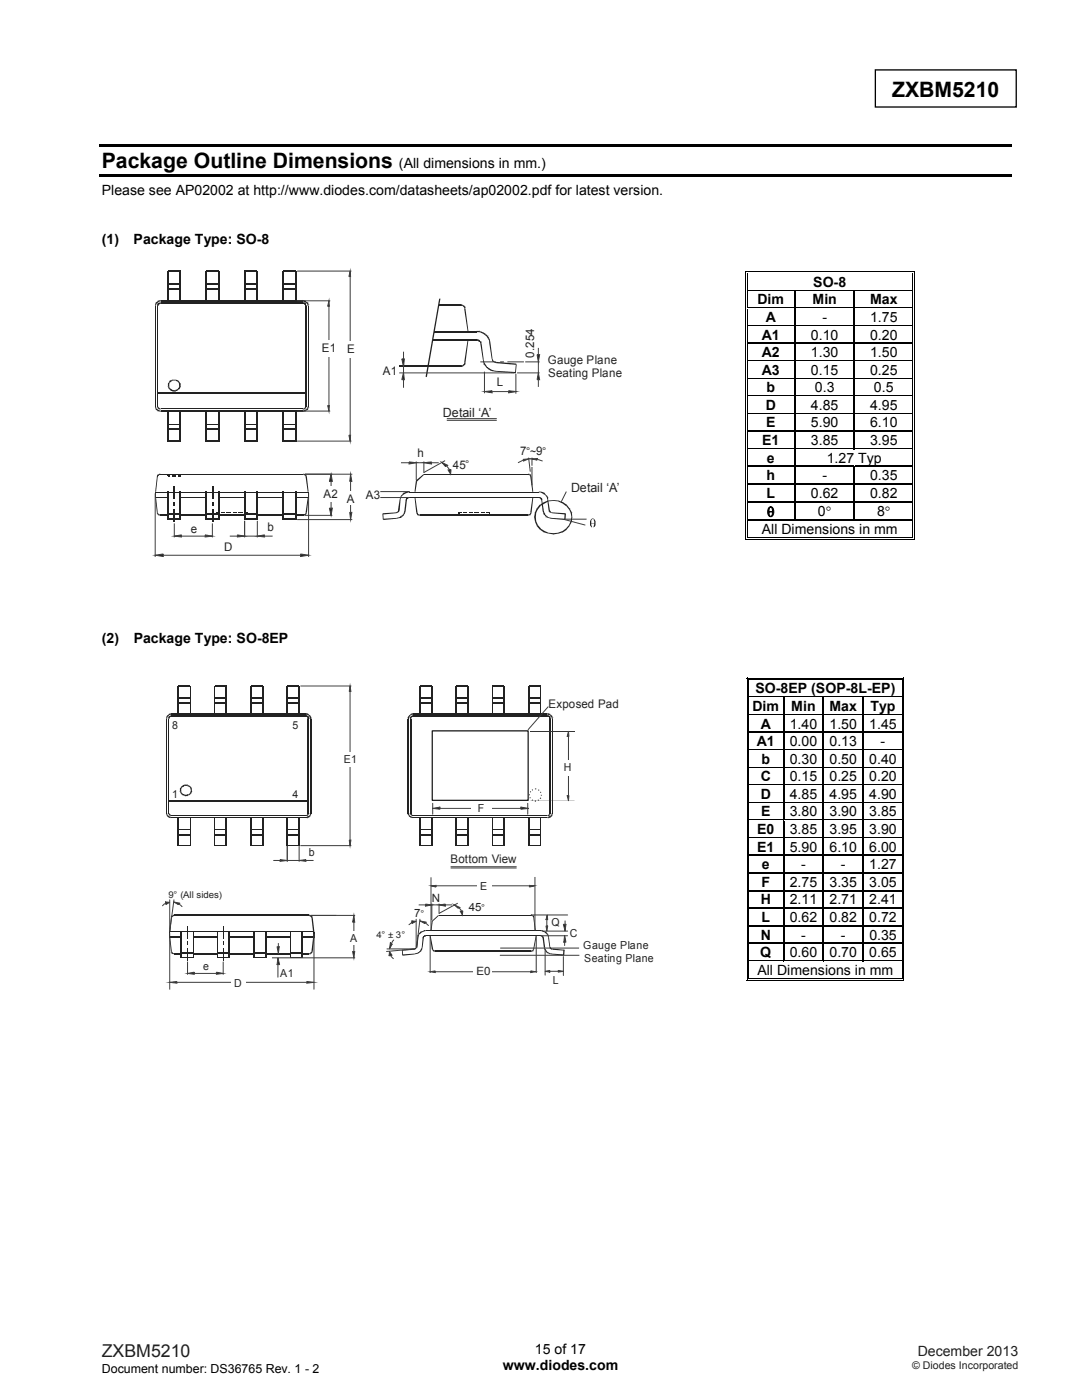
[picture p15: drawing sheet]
<svg xmlns="http://www.w3.org/2000/svg" width="216mm" height="279mm" viewBox="0 0 216 279" stroke-linecap="round" stroke-linejoin="round" font-family="sans-serif">
<defs><g id="words">
<g font-size="4.2">
<text x="178" y="19.3">ZXBM5210</text>
<text x="20.3" y="33.6">Package Outline Dimensions</text>
</g>
<text font-size="3.5" fill="#231f20" x="20.3" y="270.9">ZXBM5210</text>
<g font-size="2.8">
<text x="79.6" y="33.6">(All dimensions in mm.)</text>
<text x="20.3" y="39">Please see AP02002 at http://www.diodes.com/datasheets/ap02002.pdf for latest version.</text>
<text x="20.3" y="48.7">(1)</text>
<text x="26.7" y="48.7">Package Type: SO-8</text>
<text x="162.3" y="57.2">SO-8</text>
<text x="151.1" y="60.7">Dim</text>
<text x="152.8" y="64.2">A</text>
<text x="162.1" y="60.7">Min</text>
<text x="164.1" y="64.2">-</text>
<text x="173.6" y="60.7">Max</text>
<text x="173.6" y="64.2">1.75</text>
<text x="152" y="67.8">A1</text>
<text x="152" y="71.3">A2</text>
<text x="161.8" y="67.8">0.10</text>
<text x="161.8" y="71.3">1.30</text>
<text x="173.6" y="67.8">0.20</text>
<text x="173.6" y="71.3">1.50</text>
<text x="152" y="74.8">A3</text>
<text x="161.8" y="74.8">0.15</text>
<text x="173.6" y="74.8">0.25</text>
<text x="152.8" y="81.8">D</text>
<text x="153" y="78.3">b</text>
<text x="161.8" y="81.8">4.85</text>
<text x="162.6" y="78.3">0.3</text>
<text x="173.6" y="81.8">4.95</text>
<text x="174.4" y="78.3">0.5</text>
<text x="152.1" y="88.8">E1</text>
<text x="152.9" y="85.3">E</text>
<text x="161.8" y="85.3">5.90</text>
<text x="161.8" y="88.8">3.85</text>
<text x="173.6" y="85.3">6.10</text>
<text x="173.6" y="88.8">3.95</text>
<text x="153" y="95.8">h</text>
<text x="153" y="92.3">e</text>
<text x="164.1" y="95.8">-</text>
<text x="165" y="92.3">1.27 Typ</text>
<text x="173.6" y="95.8">0.35</text>
<text x="153" y="99.4">L</text>
<text x="161.8" y="99.4">0.62</text>
<text x="173.6" y="99.4">0.82</text>
<text x="152" y="106.6">All Dimensions in mm</text>
<text x="153.1" y="103.1">θ</text>
<text x="163.2" y="103.1">0°</text>
<text x="175" y="103.1">8°</text>
<text x="20.3" y="128.2">(2)</text>
<text x="26.7" y="128.2">Package Type: SO-8EP</text>
<text x="150.1" y="141.9">Dim</text>
<text x="150.7" y="138.4">SO-8EP (SOP-8L-EP)</text>
<text x="157.9" y="141.9">Min</text>
<text x="165.5" y="141.9">Max</text>
<text x="173.7" y="141.9">Typ</text>
<text x="151" y="148.9">A1</text>
<text x="151.8" y="145.4">A</text>
<text x="157.6" y="145.4">1.40</text>
<text x="157.6" y="148.9">0.00</text>
<text x="165.5" y="145.4">1.50</text>
<text x="165.5" y="148.9">0.13</text>
<text x="173.5" y="145.4">1.45</text>
<text x="175.7" y="148.9">-</text>
<text x="151.8" y="155.9">C</text>
<text x="151.9" y="152.4">b</text>
<text x="157.6" y="152.4">0.30</text>
<text x="157.6" y="155.9">0.15</text>
<text x="165.5" y="152.4">0.50</text>
<text x="165.5" y="155.9">0.25</text>
<text x="173.5" y="152.4">0.40</text>
<text x="173.5" y="155.9">0.20</text>
<text x="151.8" y="159.4">D</text>
<text x="157.6" y="159.4">4.85</text>
<text x="165.5" y="159.4">4.95</text>
<text x="173.5" y="159.4">4.90</text>
<text x="151.1" y="166.5">E0</text>
<text x="151.8" y="162.9">E</text>
<text x="157.6" y="162.9">3.80</text>
<text x="157.6" y="166.5">3.85</text>
<text x="165.5" y="162.9">3.90</text>
<text x="165.5" y="166.5">3.95</text>
<text x="173.5" y="162.9">3.85</text>
<text x="173.5" y="166.5">3.90</text>
<text x="151.1" y="170">E1</text>
<text x="152" y="173.5">e</text>
<text x="157.6" y="170">5.90</text>
<text x="159.9" y="173.5">-</text>
<text x="165.5" y="170">6.10</text>
<text x="167.8" y="173.5">-</text>
<text x="173.5" y="170">6.00</text>
<text x="173.5" y="173.5">1.27</text>
<text x="151.9" y="177">F</text>
<text x="157.6" y="177">2.75</text>
<text x="165.5" y="177">3.35</text>
<text x="173.5" y="177">3.05</text>
<text x="151.8" y="180.5">H</text>
<text x="151.9" y="184">L</text>
<text x="157.6" y="184">0.62</text>
<text x="157.6" y="180.5">2.11</text>
<text x="165.5" y="184">0.82</text>
<text x="165.5" y="180.5">2.71</text>
<text x="173.5" y="184">0.72</text>
<text x="173.5" y="180.5">2.41</text>
<text x="151.7" y="191">Q</text>
<text x="151.8" y="187.5">N</text>
<text x="157.6" y="191">0.60</text>
<text x="159.9" y="187.5">-</text>
<text x="165.5" y="191">0.70</text>
<text x="167.8" y="187.5">-</text>
<text x="173.5" y="191">0.65</text>
<text x="173.5" y="187.5">0.35</text>
<text x="151.1" y="194.5">All Dimensions in mm</text>
<text x="100.3" y="273.5">www.diodes.com</text>
<text x="106.7" y="270.2">15 of 17</text>
</g>
<text font-size="2.8" fill="#231f20" x="183.1" y="270.6">December 2013</text>
<g font-size="2.5" fill="#202326">
<text x="88.4" y="83.3">Detail ‘A’</text>
<text x="113.9" y="98.1">Detail ‘A’</text>
</g>
<text font-size="2.5" x="20.3" y="274">Document number: DS36765 Rev. 1 - 2</text>
<g font-size="2.4" fill="#202326">
<text x="64.2" y="70.3">E1</text>
<text x="69.3" y="70.4">E</text>
<text x="106.6" y="71.5" transform="rotate(-90 106.6 71.5)">0.254</text>
<text x="76.4" y="74.8">A1</text>
<text x="99.1" y="77.1">L</text>
<text x="109.3" y="72.7">Gauge Plane</text>
<text x="109.4" y="75.3">Seating Plane</text>
<text x="83.3" y="91.2">h</text>
<text x="90.3" y="93.5">45°</text>
<text x="103.8" y="90.7">7°~9°</text>
<text x="64.5" y="99.3">A2</text>
<text x="69.2" y="100.3">A</text>
<text x="73" y="99.5">A3</text>
<text x="38.1" y="106.4">e</text>
<text x="53.4" y="106">b</text>
<text x="44.7" y="110">D</text>
<text x="109.5" y="141.3">Exposed Pad</text>
<text x="89.9" y="172.3">Bottom View</text>
</g>
<g font-size="2.3" fill="#202326">
<text x="86.2" y="179.9">N</text>
<text x="82.6" y="183">7</text>
<text x="93.5" y="181.9">45</text>
<text x="95.1" y="194.5">E0</text>
</g>
<g font-size="2.2" fill="#202326">
<text x="34.4" y="145.4">8</text>
<text x="58.3" y="145.4">5</text>
<text x="68.6" y="152.3">E1</text>
<text x="112.5" y="153.9">H</text>
<text x="34.4" y="159.2">1</text>
<text x="58.3" y="159.2">4</text>
<text x="95.3" y="162.1">F</text>
<text x="61.6" y="170.8">b</text>
<text x="95.8" y="177.5">E</text>
<text x="110" y="184.8">Q</text>
<text x="69.8" y="187.9">A</text>
<text x="113.7" y="187.1">C</text>
<text x="116.4" y="189.5">Gauge Plane</text>
<text x="116.6" y="191.9">Seating Plane</text>
<text x="40.6" y="193.7">e</text>
<text x="46.7" y="197">D</text>
<text x="55.9" y="194.9">A1</text>
<text x="110.3" y="196.4">L</text>
</g>
<text font-size="2.1" fill="#231f20" x="182" y="273.2">© Diodes Incorporated</text>
<g font-size="1.9" fill="#202326">
<text x="33.6" y="179.2">9° (All sides)</text>
<text x="83.9" y="183">°</text>
<text x="96" y="181.9">°</text>
<text x="75.1" y="187.3">4° ± 3°</text>
</g>
</g></defs>
<path d="M174.7 13.9h28.1v7.5h-28.1z" fill="none" stroke="#000" stroke-width=".26"/>
<path d="M19.8 28.7h182v.6h-182zM19.8 34.8h182v.5h-182z" fill="#000"/>
<g fill="#fff">
<path d="M149.2 54.6h32.8v3.3h-32.8z"/>
<path d="M149.7 54.6h31.8v3.3h-31.8z"/>
</g>
<path d="M148.7 54.1h.1v.5h-.1zM148.7 54.1h.5v.2h-.5zM149 54.4h.2v.2h-.2z" fill="#000"/>
<path d="M149.2 54.2h32.8M149.2 54.5h32.8" fill="none" stroke="#000" stroke-width=".2"/>
<path d="M149.2 54.6h32.8z" fill="#fff"/>
<path d="M182 54.1h.5v.2h-.5zM182 54.4h.2v.2h-.2zM182.3 54.1h.2v.5h-.2z" fill="#000"/>
<path d="M148.7 54.6v3.3M149.1 54.6v3.3M182.1 54.6v3.3M182.4 54.6v3.3" fill="none" stroke="#000" stroke-width=".2"/>
<g fill="#fff">
<path d="M149.2 58.1h9.4v3.3h-9.4z"/>
<path d="M149.7 58.1h8.2v3.3h-8.2z"/>
<path d="M158.8 58.1h11.5v3.3h-11.5z"/>
<path d="M159.4 58.1h10.3v3.3h-10.3z"/>
<path d="M170.6 58.1h11.4v3.3h-11.4z"/>
<path d="M171.2 58.1h10.3v3.3h-10.3z"/>
</g>
<path d="M148.7 57.9h.1v.2h-.1zM149 57.9h.2v.2h-.2z" fill="#000"/>
<path d="M149.2 58h9.4" fill="none" stroke="#000" stroke-width=".25"/>
<path d="M149.2 58.1h9.4z" fill="#fff"/>
<path d="M158.6 57.9h.2v.2h-.2z" fill="#000"/>
<path d="M158.8 58h11.5" fill="none" stroke="#000" stroke-width=".25"/>
<path d="M158.8 58.1h11.5z" fill="#fff"/>
<path d="M170.3 57.9h.3v.2h-.3z" fill="#000"/>
<path d="M170.6 58h11.4" fill="none" stroke="#000" stroke-width=".25"/>
<path d="M170.6 58.1h11.4z" fill="#fff"/>
<path d="M182 57.9h.2v.2h-.2zM182.3 57.9h.2v.2h-.2z" fill="#000"/>
<path d="M148.7 58.1v3.3M149.1 58.1v3.3M182.1 58.1v3.3M182.4 58.1v3.3" fill="none" stroke="#000" stroke-width=".2"/>
<path d="M158.7 58.1v3.3M170.5 58.1v3.3" fill="none" stroke="#000" stroke-width=".25"/>
<g fill="#fff">
<path d="M149.2 61.6h9.4v3.3h-9.4z"/>
<path d="M149.7 61.6h8.2v3.3h-8.2z"/>
<path d="M158.8 61.6h11.5v3.3h-11.5z"/>
<path d="M159.4 61.6h10.3v3.3h-10.3z"/>
<path d="M170.6 61.6h11.4v3.3h-11.4z"/>
<path d="M171.2 61.6h10.3v3.3h-10.3z"/>
</g>
<path d="M148.7 61.4h.1v.3h-.1zM149 61.4h.2v.3h-.2z" fill="#000"/>
<path d="M149.2 61.5h9.4" fill="none" stroke="#000" stroke-width=".25"/>
<path d="M149.2 61.6l9.4 .1z" fill="#fff"/>
<path d="M158.6 61.4h.2v.3h-.2z" fill="#000"/>
<path d="M158.8 61.5h11.5" fill="none" stroke="#000" stroke-width=".25"/>
<path d="M158.8 61.6l11.5 .1z" fill="#fff"/>
<path d="M170.3 61.4h.3v.3h-.3z" fill="#000"/>
<path d="M170.6 61.5h11.4" fill="none" stroke="#000" stroke-width=".25"/>
<path d="M170.6 61.6l11.4 .1z" fill="#fff"/>
<path d="M182 61.4h.2v.3h-.2zM182.3 61.4h.2v.3h-.2z" fill="#000"/>
<path d="M148.7 61.7v3.2M149.1 61.7v3.2M182.1 61.7v3.2M182.4 61.7v3.2" fill="none" stroke="#000" stroke-width=".2"/>
<path d="M158.7 61.7v3.2M170.5 61.7v3.2" fill="none" stroke="#000" stroke-width=".25"/>
<g fill="#fff">
<path d="M149.2 65.2h9.4v3.2h-9.4z"/>
<path d="M149.7 65.2h8.2v3.2h-8.2z"/>
<path d="M158.8 65.2h11.5v3.2h-11.5z"/>
<path d="M159.4 65.2h10.3v3.2h-10.3z"/>
<path d="M170.6 65.2h11.4v3.2h-11.4z"/>
<path d="M171.2 65.2h10.3v3.2h-10.3z"/>
</g>
<path d="M148.7 64.9h.1v.3h-.1zM149 64.9h.2v.3h-.2z" fill="#000"/>
<path d="M149.2 65h9.4" fill="none" stroke="#000" stroke-width=".25"/>
<path d="M149.2 65.2h9.4z" fill="#fff"/>
<path d="M158.6 64.9h.2v.3h-.2z" fill="#000"/>
<path d="M158.8 65h11.5" fill="none" stroke="#000" stroke-width=".25"/>
<path d="M158.8 65.2h11.5z" fill="#fff"/>
<path d="M170.3 64.9h.3v.3h-.3z" fill="#000"/>
<path d="M170.6 65h11.4" fill="none" stroke="#000" stroke-width=".25"/>
<path d="M170.6 65.2h11.4z" fill="#fff"/>
<path d="M182 64.9h.2v.3h-.2zM182.3 64.9h.2v.3h-.2z" fill="#000"/>
<path d="M148.7 65.2v3.2M149.1 65.2v3.2M182.1 65.2v3.2M182.4 65.2v3.2" fill="none" stroke="#000" stroke-width=".2"/>
<path d="M158.7 65.2v3.2M170.5 65.2v3.2" fill="none" stroke="#000" stroke-width=".25"/>
<g fill="#fff">
<path d="M149.2 68.7h9.4v3.2h-9.4z"/>
<path d="M149.7 68.7h8.2v3.2h-8.2z"/>
<path d="M158.8 68.7h11.5v3.2h-11.5z"/>
<path d="M159.4 68.7h10.3v3.2h-10.3z"/>
<path d="M170.6 68.7h11.4v3.2h-11.4z"/>
<path d="M171.2 68.7h10.3v3.2h-10.3z"/>
</g>
<path d="M148.7 68.4h.1v.3h-.1zM149 68.4h.2v.3h-.2z" fill="#000"/>
<path d="M149.2 68.5h9.4" fill="none" stroke="#000" stroke-width=".25"/>
<path d="M149.2 68.7h9.4z" fill="#fff"/>
<path d="M158.6 68.4h.2v.3h-.2z" fill="#000"/>
<path d="M158.8 68.5h11.5" fill="none" stroke="#000" stroke-width=".25"/>
<path d="M158.8 68.7h11.5z" fill="#fff"/>
<path d="M170.3 68.4h.3v.3h-.3z" fill="#000"/>
<path d="M170.6 68.5h11.4" fill="none" stroke="#000" stroke-width=".25"/>
<path d="M170.6 68.7h11.4z" fill="#fff"/>
<path d="M182 68.4h.2v.3h-.2zM182.3 68.4h.2v.3h-.2z" fill="#000"/>
<path d="M148.7 68.7v3.2M149.1 68.7v3.2M182.1 68.7v3.2M182.4 68.7v3.2" fill="none" stroke="#000" stroke-width=".2"/>
<path d="M158.7 68.7v3.2M170.5 68.7v3.2" fill="none" stroke="#000" stroke-width=".25"/>
<g fill="#fff">
<path d="M149.2 72.2h9.4v3.2h-9.4z"/>
<path d="M149.7 72.2h8.2v3.2h-8.2z"/>
<path d="M158.8 72.2h11.5v3.2h-11.5z"/>
<path d="M159.4 72.2h10.3v3.2h-10.3z"/>
<path d="M170.6 72.2h11.4v3.2h-11.4z"/>
<path d="M171.2 72.2h10.3v3.2h-10.3z"/>
</g>
<path d="M148.7 71.9h.1v.3h-.1zM149 71.9h.2v.3h-.2z" fill="#000"/>
<path d="M149.2 72h9.4" fill="none" stroke="#000" stroke-width=".25"/>
<path d="M149.2 72.2h9.4z" fill="#fff"/>
<path d="M158.6 71.9h.2v.3h-.2z" fill="#000"/>
<path d="M158.8 72h11.5" fill="none" stroke="#000" stroke-width=".25"/>
<path d="M158.8 72.2h11.5z" fill="#fff"/>
<path d="M170.3 71.9h.3v.3h-.3z" fill="#000"/>
<path d="M170.6 72h11.4" fill="none" stroke="#000" stroke-width=".25"/>
<path d="M170.6 72.2h11.4z" fill="#fff"/>
<path d="M182 71.9h.2v.3h-.2zM182.3 71.9h.2v.3h-.2z" fill="#000"/>
<path d="M148.7 72.2v3.2M149.1 72.2v3.2M182.1 72.2v3.2M182.4 72.2v3.2" fill="none" stroke="#000" stroke-width=".2"/>
<path d="M158.7 72.2v3.2M170.5 72.2v3.2" fill="none" stroke="#000" stroke-width=".25"/>
<g fill="#fff">
<path d="M149.2 75.7h9.4v3.2h-9.4z"/>
<path d="M149.7 75.7h8.2v3.2h-8.2z"/>
<path d="M158.8 75.7h11.5v3.2h-11.5z"/>
<path d="M159.4 75.7h10.3v3.2h-10.3z"/>
<path d="M170.6 75.7h11.4v3.2h-11.4z"/>
<path d="M171.2 75.7h10.3v3.2h-10.3z"/>
</g>
<path d="M148.7 75.4h.1v.3h-.1zM149 75.4h.2v.3h-.2z" fill="#000"/>
<path d="M149.2 75.5h9.4" fill="none" stroke="#000" stroke-width=".25"/>
<path d="M149.2 75.7h9.4z" fill="#fff"/>
<path d="M158.6 75.4h.2v.3h-.2z" fill="#000"/>
<path d="M158.8 75.5h11.5" fill="none" stroke="#000" stroke-width=".25"/>
<path d="M158.8 75.7h11.5z" fill="#fff"/>
<path d="M170.3 75.4h.3v.3h-.3z" fill="#000"/>
<path d="M170.6 75.5h11.4" fill="none" stroke="#000" stroke-width=".25"/>
<path d="M170.6 75.7h11.4z" fill="#fff"/>
<path d="M182 75.4h.2v.3h-.2zM182.3 75.4h.2v.3h-.2z" fill="#000"/>
<path d="M148.7 75.7v3.2M149.1 75.7v3.2M182.1 75.7v3.2M182.4 75.7v3.2" fill="none" stroke="#000" stroke-width=".2"/>
<path d="M158.7 75.7v3.2M170.5 75.7v3.2" fill="none" stroke="#000" stroke-width=".25"/>
<g fill="#fff">
<path d="M149.2 79.2h9.4v3.2h-9.4z"/>
<path d="M149.7 79.2h8.2v3.2h-8.2z"/>
<path d="M158.8 79.2h11.5v3.2h-11.5z"/>
<path d="M159.4 79.2h10.3v3.2h-10.3z"/>
<path d="M170.6 79.2h11.4v3.2h-11.4z"/>
<path d="M171.2 79.2h10.3v3.2h-10.3z"/>
</g>
<path d="M148.7 78.9h.1v.3h-.1zM149 78.9h.2v.3h-.2z" fill="#000"/>
<path d="M149.2 79.1h9.4" fill="none" stroke="#000" stroke-width=".25"/>
<path d="M149.2 79.2h9.4z" fill="#fff"/>
<path d="M158.6 78.9h.2v.3h-.2z" fill="#000"/>
<path d="M158.8 79.1h11.5" fill="none" stroke="#000" stroke-width=".25"/>
<path d="M158.8 79.2h11.5z" fill="#fff"/>
<path d="M170.3 78.9h.3v.3h-.3z" fill="#000"/>
<path d="M170.6 79.1h11.4" fill="none" stroke="#000" stroke-width=".25"/>
<path d="M170.6 79.2h11.4z" fill="#fff"/>
<path d="M182 78.9h.2v.3h-.2zM182.3 78.9h.2v.3h-.2z" fill="#000"/>
<path d="M148.7 79.2v3.2M149.1 79.2v3.2M182.1 79.2v3.2M182.4 79.2v3.2" fill="none" stroke="#000" stroke-width=".2"/>
<path d="M158.7 79.2v3.2M170.5 79.2v3.2" fill="none" stroke="#000" stroke-width=".25"/>
<g fill="#fff">
<path d="M149.2 82.7h9.4v3.3h-9.4z"/>
<path d="M149.7 82.7h8.2v3.3h-8.2z"/>
<path d="M158.8 82.7h11.5v3.3h-11.5z"/>
<path d="M159.4 82.7h10.3v3.3h-10.3z"/>
<path d="M170.6 82.7h11.4v3.3h-11.4z"/>
<path d="M171.2 82.7h10.3v3.3h-10.3z"/>
</g>
<path d="M148.7 82.4h.1v.3h-.1zM149 82.4h.2v.3h-.2z" fill="#000"/>
<path d="M149.2 82.6h9.4" fill="none" stroke="#000" stroke-width=".25"/>
<path d="M149.2 82.7h9.4z" fill="#fff"/>
<path d="M158.6 82.4h.2v.3h-.2z" fill="#000"/>
<path d="M158.8 82.6h11.5" fill="none" stroke="#000" stroke-width=".25"/>
<path d="M158.8 82.7h11.5z" fill="#fff"/>
<path d="M170.3 82.4h.3v.3h-.3z" fill="#000"/>
<path d="M170.6 82.6h11.4" fill="none" stroke="#000" stroke-width=".25"/>
<path d="M170.6 82.7h11.4z" fill="#fff"/>
<path d="M182 82.4h.2v.3h-.2zM182.3 82.4h.2v.3h-.2z" fill="#000"/>
<path d="M148.7 82.7v3.3M149.1 82.7v3.3M182.1 82.7v3.3M182.4 82.7v3.3" fill="none" stroke="#000" stroke-width=".2"/>
<path d="M158.7 82.7v3.3M170.5 82.7v3.3" fill="none" stroke="#000" stroke-width=".25"/>
<g fill="#fff">
<path d="M149.2 86.2h9.4v3.3h-9.4z"/>
<path d="M149.7 86.2h8.2v3.3h-8.2z"/>
<path d="M158.8 86.2h11.5v3.3h-11.5z"/>
<path d="M159.4 86.2h10.3v3.3h-10.3z"/>
<path d="M170.6 86.2h11.4v3.3h-11.4z"/>
<path d="M171.2 86.2h10.3v3.3h-10.3z"/>
</g>
<path d="M148.7 86h.1v.2h-.1zM149 86h.2v.2h-.2z" fill="#000"/>
<path d="M149.2 86.1h9.4" fill="none" stroke="#000" stroke-width=".25"/>
<path d="M149.2 86.2h9.4z" fill="#fff"/>
<path d="M158.6 86h.2v.2h-.2z" fill="#000"/>
<path d="M158.8 86.1h11.5" fill="none" stroke="#000" stroke-width=".25"/>
<path d="M158.8 86.2h11.5z" fill="#fff"/>
<path d="M170.3 86h.3v.2h-.3z" fill="#000"/>
<path d="M170.6 86.1h11.4" fill="none" stroke="#000" stroke-width=".25"/>
<path d="M170.6 86.2h11.4z" fill="#fff"/>
<path d="M182 86h.2v.2h-.2zM182.3 86h.2v.2h-.2z" fill="#000"/>
<path d="M148.7 86.2v3.3M149.1 86.2v3.3M182.1 86.2v3.3M182.4 86.2v3.3" fill="none" stroke="#000" stroke-width=".2"/>
<path d="M158.7 86.2v3.3M170.5 86.2v3.3" fill="none" stroke="#000" stroke-width=".25"/>
<g fill="#fff">
<path d="M149.2 89.7h9.4v3.3h-9.4z"/>
<path d="M149.7 89.7h8.2v3.3h-8.2z"/>
<path d="M158.8 89.7h23.2v3.3h-23.2z"/>
<path d="M159.4 89.7h22.1v3.3h-22.1z"/>
</g>
<path d="M148.7 89.5h.1v.2h-.1zM149 89.5h.2v.2h-.2z" fill="#000"/>
<path d="M149.2 89.6h9.4" fill="none" stroke="#000" stroke-width=".25"/>
<path d="M149.2 89.7h9.4z" fill="#fff"/>
<path d="M158.6 89.5h.2v.2h-.2z" fill="#000"/>
<path d="M158.8 89.6h11.5" fill="none" stroke="#000" stroke-width=".25"/>
<path d="M158.8 89.7h11.8z" fill="#fff"/>
<path d="M170.3 89.6h11.7" fill="none" stroke="#000" stroke-width=".25"/>
<path d="M170.6 89.7h11.4z" fill="#fff"/>
<g fill="#000">
<path d="M148.7 93h.1v.2h-.1zM148.7 96.5h.1v.3h-.1zM149 93h.2v.2h-.2zM149 96.5h.2v.3h-.2zM158.6 93h.2v.2h-.2zM158.6 96.5h.2v.3h-.2zM170.3 93h.3v.2h-.3zM170.3 96.5h.3v.3h-.3zM182 89.5h.2v.2h-.2zM182 93h.2v.2h-.2zM182 96.5h.2v.3h-.2zM182.3 89.5h.2v.2h-.2z"/>
<path d="M182.3 93h.2v.2h-.2zM182.3 96.5h.2v.3h-.2zM148.7 100h.1v.3h-.1zM149 100h.2v.3h-.2zM158.6 100h.2v.3h-.2zM170.3 100h.3v.3h-.3zM182 100h.2v.3h-.2zM182.3 100h.2v.3h-.2z"/>
</g>
<g fill="none" stroke="#000" stroke-width=".2">
<path d="M148.7 89.7v3.3M148.7 93.2v3.3M148.7 96.8v3.2M149.1 89.7v3.3M149.1 93.2v3.3M149.1 96.8v3.2M182.1 89.7v3.3M182.1 93.2v3.3M182.1 96.8v3.2M182.4 89.7v3.3M182.4 93.2v3.3M182.4 96.8v3.2"/>
<path d="M148.7 100.3v3.4M149.1 100.3v3.4M182.1 100.3v3.4M182.4 100.3v3.4"/>
</g>
<g fill="none" stroke="#000" stroke-width=".25">
<path d="M149.2 93.1h9.4M149.2 96.6h9.4M158.7 89.7v3.3M158.7 93.2v3.3M158.7 96.8v3.2M158.8 93.1h11.5M158.8 96.6h11.5M170.5 93.2v3.3M170.5 96.8v3.2M170.6 93.1h11.4M170.6 96.6h11.4M149.2 100.1h9.4"/>
<path d="M158.7 100.3v3.4M158.8 100.1h11.5M170.5 100.3v3.4M170.6 100.1h11.4"/>
</g>
<g fill="#fff">
<path d="M149.2 104h32.8v3.2h-32.8z"/>
<path d="M149.7 104h31.8v3.2h-31.8z"/>
</g>
<path d="M148.7 103.7h.1v.3h-.1zM149 103.7h.2v.3h-.2z" fill="#000"/>
<path d="M149.2 103.8h9.4" fill="none" stroke="#000" stroke-width=".25"/>
<path d="M149.2 104h9.6z" fill="#fff"/>
<path d="M158.6 103.8h11.7" fill="none" stroke="#000" stroke-width=".25"/>
<path d="M158.8 104h11.8z" fill="#fff"/>
<path d="M170.3 103.8h11.7" fill="none" stroke="#000" stroke-width=".25"/>
<path d="M170.6 104h11.4z" fill="#fff"/>
<path d="M148.7 107.6h.5v.2h-.5zM149 107.3h.2v.1h-.2zM182 103.7h.2v.3h-.2zM182 107.6h.5v.2h-.5zM182 107.3h.2v.1h-.2zM182.3 103.7h.2v.3h-.2zM182.3 107.3h.2v.5h-.2z" fill="#000"/>
<path d="M148.7 104v3.8M149.1 104v3.3M149.2 107.7h32.8M149.2 107.3h32.8M182.1 104v3.3M182.4 104v3.3" fill="none" stroke="#000" stroke-width=".2"/>
<g fill="#fff">
<path d="M149.5 135.8h30.4v3.2h-30.4z"/>
<path d="M150 135.8h29.4v3.2h-29.4z"/>
</g>
<path d="M149 135.2h.2v.6h-.2zM149 135.2h.5v.2h-.5zM149.3 135.6h.2v.2h-.2zM149.3 135.6h.2v.1h-.2z" fill="#000"/>
<path d="M149.5 135.3h30.4M149.5 135.7h30.4" fill="none" stroke="#000" stroke-width=".2"/>
<path d="M149.5 135.7l30.4 .1z" fill="#fff"/>
<path d="M179.9 135.2h.5v.2h-.5zM179.9 135.6h.2v.2h-.2zM179.9 135.6h.2v.1h-.2zM180.3 135.2h.1v.6h-.1z" fill="#000"/>
<path d="M149.1 135.8v3.2M149.4 135.8v3.2M180 135.8v3.2M180.3 135.8v3.2" fill="none" stroke="#000" stroke-width=".2"/>
<g fill="#fff">
<path d="M149.5 139.3h6.7v3.2h-6.7z"/>
<path d="M150 139.3h5.6v3.2h-5.6z"/>
<path d="M156.5 139.3h7.7v3.2h-7.7z"/>
<path d="M157.1 139.3h6.4v3.2h-6.4z"/>
<path d="M164.4 139.3h7.7v3.2h-7.7z"/>
<path d="M165.1 139.3h6.4v3.2h-6.4z"/>
<path d="M172.4 139.3h7.5v3.2h-7.5z"/>
<path d="M173 139.3h6.4v3.2h-6.4z"/>
</g>
<path d="M149 139h.2v.3h-.2zM149.3 139h.2v.3h-.2z" fill="#000"/>
<path d="M149.5 139.1h6.7" fill="none" stroke="#000" stroke-width=".25"/>
<path d="M149.5 139.3h6.7z" fill="#fff"/>
<path d="M156.2 139h.3v.3h-.3z" fill="#000"/>
<path d="M156.5 139.1h7.7" fill="none" stroke="#000" stroke-width=".25"/>
<path d="M156.5 139.3h7.7z" fill="#fff"/>
<path d="M164.2 139h.2v.3h-.2z" fill="#000"/>
<path d="M164.4 139.1h7.7" fill="none" stroke="#000" stroke-width=".25"/>
<path d="M164.4 139.3h7.7z" fill="#fff"/>
<path d="M172.1 139h.3v.3h-.3z" fill="#000"/>
<path d="M172.4 139.1h7.5" fill="none" stroke="#000" stroke-width=".25"/>
<path d="M172.4 139.3h7.5z" fill="#fff"/>
<path d="M179.9 139h.2v.3h-.2zM180.3 139h.1v.3h-.1z" fill="#000"/>
<path d="M149.1 139.3v3.2M149.4 139.3v3.2M180 139.3v3.2M180.3 139.3v3.2" fill="none" stroke="#000" stroke-width=".2"/>
<path d="M156.4 139.3v3.2M164.3 139.3v3.2M172.2 139.3v3.2" fill="none" stroke="#000" stroke-width=".25"/>
<g fill="#fff">
<path d="M149.5 142.8h6.7v3.2h-6.7z"/>
<path d="M150 142.8h5.6v3.2h-5.6z"/>
<path d="M156.5 142.8h7.7v3.2h-7.7z"/>
<path d="M157.1 142.8h6.4v3.2h-6.4z"/>
<path d="M164.4 142.8h7.7v3.2h-7.7z"/>
<path d="M165.1 142.8h6.4v3.2h-6.4z"/>
<path d="M172.4 142.8h7.5v3.2h-7.5z"/>
<path d="M173 142.8h6.4v3.2h-6.4z"/>
</g>
<path d="M149 142.5h.2v.3h-.2zM149.3 142.5h.2v.3h-.2z" fill="#000"/>
<path d="M149.5 142.6h6.7" fill="none" stroke="#000" stroke-width=".25"/>
<path d="M149.5 142.8h6.7z" fill="#fff"/>
<path d="M156.2 142.5h.3v.3h-.3z" fill="#000"/>
<path d="M156.5 142.6h7.7" fill="none" stroke="#000" stroke-width=".25"/>
<path d="M156.5 142.8h7.7z" fill="#fff"/>
<path d="M164.2 142.5h.2v.3h-.2z" fill="#000"/>
<path d="M164.4 142.6h7.7" fill="none" stroke="#000" stroke-width=".25"/>
<path d="M164.4 142.8h7.7z" fill="#fff"/>
<path d="M172.1 142.5h.3v.3h-.3z" fill="#000"/>
<path d="M172.4 142.6h7.5" fill="none" stroke="#000" stroke-width=".25"/>
<path d="M172.4 142.8h7.5z" fill="#fff"/>
<path d="M179.9 142.5h.2v.3h-.2zM180.3 142.5h.1v.3h-.1z" fill="#000"/>
<path d="M149.1 142.8v3.2M149.4 142.8v3.2M180 142.8v3.2M180.3 142.8v3.2" fill="none" stroke="#000" stroke-width=".2"/>
<path d="M156.4 142.8v3.2M164.3 142.8v3.2M172.2 142.8v3.2" fill="none" stroke="#000" stroke-width=".25"/>
<g fill="#fff">
<path d="M149.5 146.3h6.7v3.2h-6.7z"/>
<path d="M150 146.3h5.6v3.2h-5.6z"/>
<path d="M156.5 146.3h7.7v3.2h-7.7z"/>
<path d="M157.1 146.3h6.4v3.2h-6.4z"/>
<path d="M164.4 146.3h7.7v3.2h-7.7z"/>
<path d="M165.1 146.3h6.4v3.2h-6.4z"/>
<path d="M172.4 146.3h7.5v3.2h-7.5z"/>
<path d="M173 146.3h6.4v3.2h-6.4z"/>
</g>
<path d="M149 146h.2v.3h-.2zM149.3 146h.2v.3h-.2z" fill="#000"/>
<path d="M149.5 146.2h6.7" fill="none" stroke="#000" stroke-width=".25"/>
<path d="M149.5 146.3h6.7z" fill="#fff"/>
<path d="M156.2 146h.3v.3h-.3z" fill="#000"/>
<path d="M156.5 146.2h7.7" fill="none" stroke="#000" stroke-width=".25"/>
<path d="M156.5 146.3h7.7z" fill="#fff"/>
<path d="M164.2 146h.2v.3h-.2z" fill="#000"/>
<path d="M164.4 146.2h7.7" fill="none" stroke="#000" stroke-width=".25"/>
<path d="M164.4 146.3h7.7z" fill="#fff"/>
<path d="M172.1 146h.3v.3h-.3z" fill="#000"/>
<path d="M172.4 146.2h7.5" fill="none" stroke="#000" stroke-width=".25"/>
<path d="M172.4 146.3h7.5z" fill="#fff"/>
<path d="M179.9 146h.2v.3h-.2zM180.3 146h.1v.3h-.1z" fill="#000"/>
<path d="M149.1 146.3v3.2M149.4 146.3v3.2M180 146.3v3.2M180.3 146.3v3.2" fill="none" stroke="#000" stroke-width=".2"/>
<path d="M156.4 146.3v3.2M164.3 146.3v3.2M172.2 146.3v3.2" fill="none" stroke="#000" stroke-width=".25"/>
<g fill="#fff">
<path d="M149.5 149.8h6.7v3.3h-6.7z"/>
<path d="M150 149.8h5.6v3.3h-5.6z"/>
<path d="M156.5 149.8h7.7v3.3h-7.7z"/>
<path d="M157.1 149.8h6.4v3.3h-6.4z"/>
<path d="M164.4 149.8h7.7v3.3h-7.7z"/>
<path d="M165.1 149.8h6.4v3.3h-6.4z"/>
<path d="M172.4 149.8h7.5v3.3h-7.5z"/>
<path d="M173 149.8h6.4v3.3h-6.4z"/>
</g>
<path d="M149 149.5h.2v.3h-.2zM149.3 149.5h.2v.3h-.2z" fill="#000"/>
<path d="M149.5 149.7h6.7" fill="none" stroke="#000" stroke-width=".25"/>
<path d="M149.5 149.8h6.7z" fill="#fff"/>
<path d="M156.2 149.5h.3v.3h-.3z" fill="#000"/>
<path d="M156.5 149.7h7.7" fill="none" stroke="#000" stroke-width=".25"/>
<path d="M156.5 149.8h7.7z" fill="#fff"/>
<path d="M164.2 149.5h.2v.3h-.2z" fill="#000"/>
<path d="M164.4 149.7h7.7" fill="none" stroke="#000" stroke-width=".25"/>
<path d="M164.4 149.8h7.7z" fill="#fff"/>
<path d="M172.1 149.5h.3v.3h-.3z" fill="#000"/>
<path d="M172.4 149.7h7.5" fill="none" stroke="#000" stroke-width=".25"/>
<path d="M172.4 149.8h7.5z" fill="#fff"/>
<path d="M179.9 149.5h.2v.3h-.2zM180.3 149.5h.1v.3h-.1z" fill="#000"/>
<path d="M149.1 149.8v3.3M149.4 149.8v3.3M180 149.8v3.3M180.3 149.8v3.3" fill="none" stroke="#000" stroke-width=".2"/>
<path d="M156.4 149.8v3.3M164.3 149.8v3.3M172.2 149.8v3.3" fill="none" stroke="#000" stroke-width=".25"/>
<g fill="#fff">
<path d="M149.5 153.3h6.7v3.3h-6.7z"/>
<path d="M150 153.3h5.6v3.3h-5.6z"/>
<path d="M156.5 153.3h7.7v3.3h-7.7z"/>
<path d="M157.1 153.3h6.4v3.3h-6.4z"/>
<path d="M164.4 153.3h7.7v3.3h-7.7z"/>
<path d="M165.1 153.3h6.4v3.3h-6.4z"/>
<path d="M172.4 153.3h7.5v3.3h-7.5z"/>
<path d="M173 153.3h6.4v3.3h-6.4z"/>
</g>
<path d="M149 153.1h.2v.2h-.2zM149.3 153.1h.2v.2h-.2z" fill="#000"/>
<path d="M149.5 153.2h6.7" fill="none" stroke="#000" stroke-width=".25"/>
<path d="M149.5 153.3h6.7z" fill="#fff"/>
<path d="M156.2 153.1h.3v.2h-.3z" fill="#000"/>
<path d="M156.5 153.2h7.7" fill="none" stroke="#000" stroke-width=".25"/>
<path d="M156.5 153.3h7.7z" fill="#fff"/>
<path d="M164.2 153.1h.2v.2h-.2z" fill="#000"/>
<path d="M164.4 153.2h7.7" fill="none" stroke="#000" stroke-width=".25"/>
<path d="M164.4 153.3h7.7z" fill="#fff"/>
<path d="M172.1 153.1h.3v.2h-.3z" fill="#000"/>
<path d="M172.4 153.2h7.5" fill="none" stroke="#000" stroke-width=".25"/>
<path d="M172.4 153.3h7.5z" fill="#fff"/>
<path d="M179.9 153.1h.2v.2h-.2zM180.3 153.1h.1v.2h-.1z" fill="#000"/>
<path d="M149.1 153.3v3.3M149.4 153.3v3.3M180 153.3v3.3M180.3 153.3v3.3" fill="none" stroke="#000" stroke-width=".2"/>
<path d="M156.4 153.3v3.3M164.3 153.3v3.3M172.2 153.3v3.3" fill="none" stroke="#000" stroke-width=".25"/>
<g fill="#fff">
<path d="M149.5 156.8h6.7v3.3h-6.7z"/>
<path d="M150 156.8h5.6v3.3h-5.6z"/>
<path d="M156.5 156.8h7.7v3.3h-7.7z"/>
<path d="M157.1 156.8h6.4v3.3h-6.4z"/>
<path d="M164.4 156.8h7.7v3.3h-7.7z"/>
<path d="M165.1 156.8h6.4v3.3h-6.4z"/>
<path d="M172.4 156.8h7.5v3.3h-7.5z"/>
<path d="M173 156.8h6.4v3.3h-6.4z"/>
</g>
<path d="M149 156.6h.2v.2h-.2zM149.3 156.6h.2v.2h-.2z" fill="#000"/>
<path d="M149.5 156.7h6.7" fill="none" stroke="#000" stroke-width=".25"/>
<path d="M149.5 156.8h6.7z" fill="#fff"/>
<path d="M156.2 156.6h.3v.2h-.3z" fill="#000"/>
<path d="M156.5 156.7h7.7" fill="none" stroke="#000" stroke-width=".25"/>
<path d="M156.5 156.8h7.7z" fill="#fff"/>
<path d="M164.2 156.6h.2v.2h-.2z" fill="#000"/>
<path d="M164.4 156.7h7.7" fill="none" stroke="#000" stroke-width=".25"/>
<path d="M164.4 156.8h7.7z" fill="#fff"/>
<path d="M172.1 156.6h.3v.2h-.3z" fill="#000"/>
<path d="M172.4 156.7h7.5" fill="none" stroke="#000" stroke-width=".25"/>
<path d="M172.4 156.8h7.5z" fill="#fff"/>
<path d="M179.9 156.6h.2v.2h-.2zM180.3 156.6h.1v.2h-.1z" fill="#000"/>
<path d="M149.1 156.8v3.3M149.4 156.8v3.3M180 156.8v3.3M180.3 156.8v3.3" fill="none" stroke="#000" stroke-width=".2"/>
<path d="M156.4 156.8v3.3M164.3 156.8v3.3M172.2 156.8v3.3" fill="none" stroke="#000" stroke-width=".25"/>
<g fill="#fff">
<path d="M149.5 160.3h6.7v3.3h-6.7z"/>
<path d="M150 160.3h5.6v3.3h-5.6z"/>
<path d="M156.5 160.3h7.7v3.3h-7.7z"/>
<path d="M157.1 160.3h6.4v3.3h-6.4z"/>
<path d="M164.4 160.3h7.7v3.3h-7.7z"/>
<path d="M165.1 160.3h6.4v3.3h-6.4z"/>
<path d="M172.4 160.3h7.5v3.3h-7.5z"/>
<path d="M173 160.3h6.4v3.3h-6.4z"/>
</g>
<path d="M149 160.1h.2v.2h-.2zM149.3 160.1h.2v.2h-.2z" fill="#000"/>
<path d="M149.5 160.2h6.7" fill="none" stroke="#000" stroke-width=".25"/>
<path d="M149.5 160.3h6.7z" fill="#fff"/>
<path d="M156.2 160.1h.3v.2h-.3z" fill="#000"/>
<path d="M156.5 160.2h7.7" fill="none" stroke="#000" stroke-width=".25"/>
<path d="M156.5 160.3h7.7z" fill="#fff"/>
<path d="M164.2 160.1h.2v.2h-.2z" fill="#000"/>
<path d="M164.4 160.2h7.7" fill="none" stroke="#000" stroke-width=".25"/>
<path d="M164.4 160.3h7.7z" fill="#fff"/>
<path d="M172.1 160.1h.3v.2h-.3z" fill="#000"/>
<path d="M172.4 160.2h7.5" fill="none" stroke="#000" stroke-width=".25"/>
<path d="M172.4 160.3h7.5z" fill="#fff"/>
<path d="M179.9 160.1h.2v.2h-.2zM180.3 160.1h.1v.2h-.1z" fill="#000"/>
<path d="M149.1 160.3v3.3M149.4 160.3v3.3M180 160.3v3.3M180.3 160.3v3.3" fill="none" stroke="#000" stroke-width=".2"/>
<path d="M156.4 160.3v3.3M164.3 160.3v3.3M172.2 160.3v3.3" fill="none" stroke="#000" stroke-width=".25"/>
<g fill="#fff">
<path d="M149.5 163.9h6.7v3.2h-6.7z"/>
<path d="M150 163.9h5.6v3.2h-5.6z"/>
<path d="M156.5 163.9h7.7v3.2h-7.7z"/>
<path d="M157.1 163.9h6.4v3.2h-6.4z"/>
<path d="M164.4 163.9h7.7v3.2h-7.7z"/>
<path d="M165.1 163.9h6.4v3.2h-6.4z"/>
<path d="M172.4 163.9h7.5v3.2h-7.5z"/>
<path d="M173 163.9h6.4v3.2h-6.4z"/>
</g>
<path d="M149 163.6h.2v.3h-.2zM149.3 163.6h.2v.3h-.2z" fill="#000"/>
<path d="M149.5 163.7h6.7" fill="none" stroke="#000" stroke-width=".25"/>
<path d="M149.5 163.8l6.7 .1z" fill="#fff"/>
<path d="M156.2 163.6h.3v.3h-.3z" fill="#000"/>
<path d="M156.5 163.7h7.7" fill="none" stroke="#000" stroke-width=".25"/>
<path d="M156.5 163.8l7.7 .1z" fill="#fff"/>
<path d="M164.2 163.6h.2v.3h-.2z" fill="#000"/>
<path d="M164.4 163.7h7.7" fill="none" stroke="#000" stroke-width=".25"/>
<path d="M164.4 163.8l7.7 .1z" fill="#fff"/>
<path d="M172.1 163.6h.3v.3h-.3z" fill="#000"/>
<path d="M172.4 163.7h7.5" fill="none" stroke="#000" stroke-width=".25"/>
<path d="M172.4 163.8l7.5 .1z" fill="#fff"/>
<path d="M179.9 163.6h.2v.3h-.2zM180.3 163.6h.1v.3h-.1z" fill="#000"/>
<path d="M149.1 163.9v3.2M149.4 163.9v3.2M180 163.9v3.2M180.3 163.9v3.2" fill="none" stroke="#000" stroke-width=".2"/>
<path d="M156.4 163.9v3.2M164.3 163.9v3.2M172.2 163.9v3.2" fill="none" stroke="#000" stroke-width=".25"/>
<g fill="#fff">
<path d="M149.5 167.4h6.7v3.2h-6.7z"/>
<path d="M150 167.4h5.6v3.2h-5.6z"/>
<path d="M156.5 167.4h7.7v3.2h-7.7z"/>
<path d="M157.1 167.4h6.4v3.2h-6.4z"/>
<path d="M164.4 167.4h7.7v3.2h-7.7z"/>
<path d="M165.1 167.4h6.4v3.2h-6.4z"/>
<path d="M172.4 167.4h7.5v3.2h-7.5z"/>
<path d="M173 167.4h6.4v3.2h-6.4z"/>
</g>
<path d="M149 167.1h.2v.3h-.2zM149.3 167.1h.2v.3h-.2z" fill="#000"/>
<path d="M149.5 167.2h6.7" fill="none" stroke="#000" stroke-width=".25"/>
<path d="M149.5 167.3l6.7 .1z" fill="#fff"/>
<path d="M156.2 167.1h.3v.3h-.3z" fill="#000"/>
<path d="M156.5 167.2h7.7" fill="none" stroke="#000" stroke-width=".25"/>
<path d="M156.5 167.3l7.7 .1z" fill="#fff"/>
<path d="M164.2 167.1h.2v.3h-.2z" fill="#000"/>
<path d="M164.4 167.2h7.7" fill="none" stroke="#000" stroke-width=".25"/>
<path d="M164.4 167.3l7.7 .1z" fill="#fff"/>
<path d="M172.1 167.1h.3v.3h-.3z" fill="#000"/>
<path d="M172.4 167.2h7.5" fill="none" stroke="#000" stroke-width=".25"/>
<path d="M172.4 167.3l7.5 .1z" fill="#fff"/>
<path d="M179.9 167.1h.2v.3h-.2zM180.3 167.1h.1v.3h-.1z" fill="#000"/>
<path d="M149.1 167.4v3.2M149.4 167.4v3.2M180 167.4v3.2M180.3 167.4v3.2" fill="none" stroke="#000" stroke-width=".2"/>
<path d="M156.4 167.4v3.2M164.3 167.4v3.2M172.2 167.4v3.2" fill="none" stroke="#000" stroke-width=".25"/>
<g fill="#fff">
<path d="M149.5 170.9h6.7v3.2h-6.7z"/>
<path d="M150 170.9h5.6v3.2h-5.6z"/>
<path d="M156.5 170.9h7.7v3.2h-7.7z"/>
<path d="M157.1 170.9h6.4v3.2h-6.4z"/>
<path d="M164.4 170.9h7.7v3.2h-7.7z"/>
<path d="M165.1 170.9h6.4v3.2h-6.4z"/>
<path d="M172.4 170.9h7.5v3.2h-7.5z"/>
<path d="M173 170.9h6.4v3.2h-6.4z"/>
</g>
<path d="M149 170.6h.2v.3h-.2zM149.3 170.6h.2v.3h-.2z" fill="#000"/>
<path d="M149.5 170.7h6.7" fill="none" stroke="#000" stroke-width=".25"/>
<path d="M149.5 170.9h6.7z" fill="#fff"/>
<path d="M156.2 170.6h.3v.3h-.3z" fill="#000"/>
<path d="M156.5 170.7h7.7" fill="none" stroke="#000" stroke-width=".25"/>
<path d="M156.5 170.9h7.7z" fill="#fff"/>
<path d="M164.2 170.6h.2v.3h-.2z" fill="#000"/>
<path d="M164.4 170.7h7.7" fill="none" stroke="#000" stroke-width=".25"/>
<path d="M164.4 170.9h7.7z" fill="#fff"/>
<path d="M172.1 170.6h.3v.3h-.3z" fill="#000"/>
<path d="M172.4 170.7h7.5" fill="none" stroke="#000" stroke-width=".25"/>
<path d="M172.4 170.9h7.5z" fill="#fff"/>
<g fill="#000">
<path d="M149 174.1h.2v.3h-.2zM149 177.6h.2v.3h-.2zM149.3 174.1h.2v.3h-.2zM149.3 177.6h.2v.3h-.2zM156.2 174.1h.3v.3h-.3zM156.2 177.6h.3v.3h-.3zM164.2 174.1h.2v.3h-.2zM164.2 177.6h.2v.3h-.2zM172.1 174.1h.3v.3h-.3zM172.1 177.6h.3v.3h-.3zM179.9 170.6h.2v.3h-.2zM179.9 174.1h.2v.3h-.2z"/>
<path d="M179.9 177.6h.2v.3h-.2zM180.3 170.6h.1v.3h-.1zM180.3 174.1h.1v.3h-.1zM180.3 177.6h.1v.3h-.1zM149 181.1h.2v.3h-.2zM149 184.6h.2v.3h-.2zM149 188.2h.2v.2h-.2zM149.3 181.1h.2v.3h-.2zM149.3 184.6h.2v.3h-.2zM149.3 188.2h.2v.2h-.2zM156.2 181.1h.3v.3h-.3zM156.2 184.6h.3v.3h-.3z"/>
<path d="M156.2 188.2h.3v.2h-.3zM164.2 181.1h.2v.3h-.2zM164.2 184.6h.2v.3h-.2zM164.2 188.2h.2v.2h-.2zM172.1 181.1h.3v.3h-.3zM172.1 184.6h.3v.3h-.3zM172.1 188.2h.3v.2h-.3zM179.9 181.1h.2v.3h-.2zM179.9 184.6h.2v.3h-.2zM179.9 188.2h.2v.2h-.2zM180.3 181.1h.1v.3h-.1zM180.3 184.6h.1v.3h-.1z"/>
<path d="M180.3 188.2h.1v.2h-.1z"/>
</g>
<g fill="none" stroke="#000" stroke-width=".2">
<path d="M149.1 170.9v3.2M149.1 174.4v3.2M149.1 177.9v3.2M149.4 170.9v3.2M149.4 174.4v3.2M149.4 177.9v3.2M180 170.9v3.2M180 174.4v3.2M180 177.9v3.2M180.3 170.9v3.2M180.3 174.4v3.2M180.3 177.9v3.2"/>
<path d="M149.1 181.4v3.2M149.1 184.9v3.3M149.1 188.4v3.3M149.4 181.4v3.2M149.4 184.9v3.3M149.4 188.4v3.3M180 181.4v3.2M180 184.9v3.3M180 188.4v3.3M180.3 181.4v3.2M180.3 184.9v3.3M180.3 188.4v3.3"/>
</g>
<g fill="none" stroke="#000" stroke-width=".25">
<path d="M149.5 174.2h6.7M149.5 177.8h6.7M156.4 170.9v3.2M156.4 174.4v3.2M156.4 177.9v3.2M156.5 174.2h7.7M156.5 177.8h7.7M164.3 170.9v3.2M164.3 174.4v3.2M164.3 177.9v3.2M164.4 174.2h7.7M164.4 177.8h7.7"/>
<path d="M172.2 170.9v3.2M172.2 174.4v3.2M172.2 177.9v3.2M172.4 174.2h7.5M172.4 177.8h7.5M149.5 181.3h6.7M149.5 184.8h6.7M149.5 188.3h6.7M156.4 181.4v3.2M156.4 184.9v3.3M156.4 188.4v3.3M156.5 181.3h7.7"/>
<path d="M156.5 184.8h7.7M156.5 188.3h7.7M164.3 181.4v3.2M164.3 184.9v3.3M164.3 188.4v3.3M164.4 181.3h7.7M164.4 184.8h7.7M164.4 188.3h7.7M172.2 181.4v3.2M172.2 184.9v3.3M172.2 188.4v3.3M172.4 181.3h7.5"/>
<path d="M172.4 184.8h7.5M172.4 188.3h7.5"/>
</g>
<g fill="#fff">
<path d="M149.5 191.9h30.4v3.3h-30.4z"/>
<path d="M150 191.9h29.4v3.3h-29.4z"/>
</g>
<path d="M149 191.7h.2v.2h-.2zM149.3 191.7h.2v.2h-.2z" fill="#000"/>
<path d="M149.5 191.8h6.7" fill="none" stroke="#000" stroke-width=".25"/>
<path d="M149.5 191.9h7z" fill="#fff"/>
<path d="M156.2 191.8h8" fill="none" stroke="#000" stroke-width=".25"/>
<path d="M156.5 191.9h7.9z" fill="#fff"/>
<path d="M164.2 191.8h7.9" fill="none" stroke="#000" stroke-width=".25"/>
<path d="M164.4 191.9h8z" fill="#fff"/>
<path d="M172.1 191.8h7.8" fill="none" stroke="#000" stroke-width=".25"/>
<path d="M172.4 191.9h7.5z" fill="#fff"/>
<path d="M149 195.5h.5v.2h-.5zM149.3 195.2h.2v.2h-.2zM179.9 191.7h.2v.2h-.2zM179.9 195.5h.5v.2h-.5zM179.9 195.2h.2v.2h-.2zM180.3 191.7h.1v.2h-.1zM180.3 195.2h.1v.5h-.1z" fill="#000"/>
<path d="M149.1 191.9v3.8M149.4 191.9v3.3M149.5 195.6h30.4M149.5 195.3h30.4M180 191.9v3.3M180.3 191.9v3.3" fill="none" stroke="#000" stroke-width=".2"/>
<path d="M32.1 60h28.3" fill="none" stroke="#202326" stroke-width=".34"/>
<path d="M31.5 78.5h29.5M32.1 60.5h28.3M32.1 82.1h28.3" fill="none" stroke="#202326" stroke-width=".25"/>
<path d="M32.1 81.6h28.3" fill="none" stroke="#202326" stroke-width=".2"/>
<g fill="#202326">
<path d="M31.4 81.1l.2 .1-.2 .1zM31.4 81.3l.1-.1zM31.4 81.3l.2-.1v.2h-.1zM31.6 81.3l.2 .1-.2 .2-.1-.1zM31.7 81.5l-.1 .2zM31.8 81.4l.2 .1-.4 .2zM31.8 81.7l.1-.1zM31.9 81.5h.2v.2h-.2z" fill-rule="evenodd"/>
<path d="M31 81.1h.1l-.1 .3zM31.1 81.3l-.1 .1zM31 81.4l.1-.1 .1 .2-.1 .1zM31.1 81.7l.1-.2 .3 .2-.3 .2zM31.3 81.8l-.1 .1zM31.4 81.7l.2 .1-.1 .2-.2-.1zM31.6 81.8l.2 .1-.1 .2-.2-.1zM31.8 82l-.1 .1zM31.8 81.9l.3 .1v.2l-.3-.1z" fill-rule="evenodd"/>
</g>
<path d="M31.1 61v20.1M61.5 61v20.1M32.1 94.6h28.4" fill="none" stroke="#202326" stroke-width=".2"/>
<g fill="none" stroke="#202326" stroke-width=".25">
<path d="M33.5 54.1h2.5M36 54.1v5.9M41.1 54.1v5.9M41.2 54.1h2.4M48.8 54.1h2.6M48.9 54.1v5.9M56.5 54.1h2.6M59 54.1v5.9M36 82v6M41.1 82v6M41.2 88h2.4M48.8 88h2.6"/>
<path d="M48.9 82v6M56.5 88h2.6M59 82v6"/>
</g>
<path d="M33.5 54.1v5.9M43.6 54.1v5.9M51.4 54.1v5.9M56.5 54.1v5.9M33.5 82v6M43.6 82v6M51.4 82v6M56.5 82v6" fill="none" stroke="#202326" stroke-width=".34"/>
<g fill="#202326">
<path d="M33.6 94.8h.3v.3h-.3z"/>
<path d="M34.4 94.8h.7v.3h-.7z"/>
<path d="M35.5 94.8h.5v.3h-.5z"/>
</g>
<path d="M31 99.3h2.5M31 98.2h30.6M36 99.3h5.2M43.6 99.3h5.2M51.4 99.3h5.1M59.1 99.3h2.5" fill="none" stroke="#202326" stroke-width=".2"/>
<path d="M32.1 102.7h1.4v.2h-1.4z" fill="#202326"/>
<path d="M36 102.8h5.2M43.6 102.8h5.2M51.4 102.8h5.1" fill="none" stroke="#202326" stroke-width=".25"/>
<path d="M59.1 102.7h1.4v.2h-1.4z" fill="#202326"/>
<path d="M60.5 102.7h.1l-.1 .2zM60.6 102.7l.2-.1 .1 .2zM60.8 102.8h.1zM60.7 102.7l.2-.2 .1 .3h-.1zM61 102.6v.2zM61 102.4l.2 .1-.1 .2-.2-.1zM61 102.5h.2zM61 102.3h.2v.2z" fill-rule="evenodd" fill="#202326"/>
<path d="M36 98.1v5.6M41.1 98.1v5.6M48.9 98.1v5.6M56.6 98.1v5.6M59 98.1v5.6M33.5 103.7h2.5M41.2 103.7h2.4M48.8 103.7h2.6M56.5 103.7h2.6" fill="none" stroke="#202326" stroke-width=".25"/>
<path d="M33.5 98.1v5.6M43.6 98.1v5.6M51.4 98.1v5.6" fill="none" stroke="#202326" stroke-width=".34"/>
<g fill="#202326">
<path d="M61.4 98.1h.2v1.2h-.2z"/>
<path d="M31 98.1h.1v1.2h-.1z"/>
</g>
<g fill="#202326">
<path d="M31.3 95.1h.2l-.4 3.1-.1-.1z" fill-rule="evenodd"/>
<path d="M31.8 94.6l.3 .1-.3 .1zM31.6 94.6l.3 .2zM31.6 94.6v.1zM31.6 94.6l.1 .2-.1 .2zM31.5 94.7l.1 .2-.1 .2zM31.3 95h.2zM31.3 95h.3l-.1 .2z" fill-rule="evenodd"/>
<path d="M31 99.3h.1l.4 3h-.2z" fill-rule="evenodd"/>
<path d="M31.3 102.3h.2l.1 .1-.3 .1zM31.3 102.5h.2zM31.5 102.4l.1 .1-.1 .2zM31.5 102.6v.2zM31.6 102.5l.1 .2-.1 .1zM31.7 102.7h.2l-.3 .1zM31.8 102.7h.3l-.1 .2z" fill-rule="evenodd"/>
<path d="M61 95.1h.2l.4 3-.2 .1z" fill-rule="evenodd"/>
<path d="M61 95.1l.2-.2v.2l-.2 .1zM61 95l.2-.1zM60.9 94.9h.3l-.2 .2zM61 94.7l.1 .1zM60.7 94.8l.2-.2 .1 .1-.1 .3zM60.8 94.7l.1-.1zM60.7 94.6h.2l-.1 .2h-.2zM60.6 94.6h.1zM60.5 94.6h.1v.2z" fill-rule="evenodd"/>
<path d="M61.4 99.3h.2l-.4 3h-.2z" fill-rule="evenodd"/>
</g>
<path d="M81.6 99.3h25.9M81.6 98.2h25.9M84.6 94.6h20.7" fill="none" stroke="#202326" stroke-width=".2"/>
<path d="M83.8 102.8h21.5" fill="none" stroke="#202326" stroke-width=".25"/>
<g fill="#202326">
<path d="M91.6 102.2h.5v.1h-.5z"/>
<path d="M92.5 102.2h.7v.1h-.7z"/>
<path d="M93.6 102.2h.8v.1h-.8z"/>
<path d="M94.7 102.2h.9v.1h-.9z"/>
<path d="M95.9 102.2h.8v.1h-.8z"/>
<path d="M97 102.2h.6v.1h-.6z"/>
</g>
<g fill="#202326">
<path d="M83.1 102.3h.2l.1 .1-.3 .1zM83.1 102.5h.2zM83.1 102.5l.3-.1-.2 .3zM83.2 102.7l.2-.1-.1 .2zM83.4 102.5l.2 .2-.2 .1zM83.5 102.6l.2 .1-.1 .1h-.2zM83.7 102.7h.1v.2l-.2-.1z" fill-rule="evenodd"/>
<path d="M105.3 102.7h.3v.1l-.2 .1zM105.5 102.7l.1-.1 .1 .2zM105.7 102.8h.1zM105.7 102.5l.2 .3h-.1l-.2-.1zM105.8 102.6l.1 .2zM105.8 102.4l.2 .1-.1 .2-.2-.2zM105.8 102.3h.3l-.1 .2z" fill-rule="evenodd"/>
<path d="M83 96l.2 .1-.3 2.1-.2-.1z" fill-rule="evenodd"/>
<path d="M105.8 95.1h.3l.3 3-.2 .1z" fill-rule="evenodd"/>
<path d="M105.8 95l.3 .1-.3 .1zM105.9 95l.1-.1zM105.9 94.7l.1 .2-.2 .2-.1-.2zM105.9 94.7l-.1 .1zM105.6 94.8l.2-.2 .1 .1-.2 .3zM105.6 94.6h.1l-.1 .2h-.1zM105.4 94.6h.2v.2l-.3-.1z" fill-rule="evenodd"/>
<path d="M106.2 99.3h.2l-.3 3h-.3z" fill-rule="evenodd"/>
<path d="M108 99.8h.2l.3 2.1-.2 .1z" fill-rule="evenodd"/>
</g>
<path d="M107.5 99.3l.3 .1 .3 .4" fill="none" stroke="#323f46" stroke-width=".2"/>
<g fill="#202326">
<path d="M107.9 99.6h.3v.2l-.2 .1zM108.1 99.6l.1-.1zM107.8 99.5l.3-.1 .1 .1-.3 .2zM108 99.4l-.1 .1zM107.8 99.5l.1-.2 .1 .1-.2 .1zM107.7 99.2l.1 .1v.2l-.2-.1zM107.5 99.2h.2l-.1 .2z" fill-rule="evenodd"/>
<path d="M109.1 99.3h.3v.3l-.2 .1zM109.2 99.3h.2zM108.9 99h.3l.2 .3h-.3zM109.1 98.9l.1 .1h-.2zM108.8 98.8l.1-.1 .2 .2-.2 .1zM108.8 98.7l.1-.1zM108.6 98.4l.3 .2-.1 .2-.4-.2zM108.5 98.4h.1zM108.3 98.2l.3 .2-.1 .2-.3-.2zM108.3 98.2l-.1 .1zM107.9 98.1l.4 .1-.1 .2-.4-.1zM107.5 98.1h.3v.2h-.3z" fill-rule="evenodd"/>
<path d="M109.2 99.7l.2-.1 .3 2.1-.2 .1z" fill-rule="evenodd"/>
</g>
<path d="M110 103.6h2.8M110.1 102.5h2.7" fill="none" stroke="#202326" stroke-width=".42"/>
<g fill="#202326">
<path d="M109.5 101.8l.2-.1 .1 .3-.3 .1zM109.5 102.1l.1-.1zM109.5 102.1l.3-.2 .1 .3-.2 .1zM109.8 102.2l-.1 .1zM109.9 102.1v.2h-.2zM109.9 102.3h.1zM110 102.2l.1 .1-.1 .1z" fill-rule="evenodd"/>
<path d="M108.3 102l.2-.1 .1 .4h-.2zM108.4 102.3h.2l.2 .2-.3 .2zM108.6 102.6l-.1 .1zM108.5 102.7l.3-.2 .1 .3-.1 .1zM108.9 102.8l.2 .2-.2 .2-.1-.3zM108.9 103.2l.1-.1zM109.1 102.9l.3 .3-.1 .2-.4-.2zM109.3 103.4l.1-.1zM109.4 103.2l.3 .1-.1 .1h-.2zM109.7 103.3l.3 .1v.1l-.3-.1z" fill-rule="evenodd"/>
<path d="M112.7 102.5h.2l-.1 1.2h-.2z" fill-rule="evenodd"/>
<path d="M82.7 99.3h.2l.4 3h-.2z" fill-rule="evenodd"/>
<path d="M80.9 99.8h.3l-.3 2.2-.2-.1z" fill-rule="evenodd"/>
<path d="M81.5 99.2l.1 .2zM81.4 99.2l.1 .1zM81.3 99.3l.1-.1 .2 .2-.2 .1zM81.3 99.3l.1 .1zM81.1 99.4l.2-.1 .1 .2h-.1zM81.1 99.4l.1 .1zM81.1 99.4l.2 .1-.1 .2-.2-.2zM81 99.5l.1 .1zM81 99.5l.2 .2-.1 .2-.2-.1z" fill-rule="evenodd"/>
<path d="M81.5 99.2l.1 .2zM81.4 99.2l.1 .1zM81.3 99.3l.1-.1 .2 .2-.2 .1zM81.3 99.3l.1 .1zM81.1 99.4l.2-.1 .1 .2h-.1zM81.1 99.4l.1 .1zM81.1 99.4l.2 .1-.1 .2-.2-.2zM81 99.5l.1 .1zM81 99.5l.2 .2-.1 .2-.2-.1z" fill-rule="evenodd"/>
<path d="M81.3 98.1h.3v.2h-.3zM80.9 98.2l.4-.1 .1 .2-.4 .1zM80.5 98.4l.4-.2 .1 .2-.3 .2zM80.5 98.4h.1zM80.3 98.6l.2-.2 .2 .2-.3 .2zM80.3 98.6v.1zM80 98.9l.3-.2 .1 .1-.2 .2zM80 98.9l.1 .1zM80 99h.2l-.2 .3h-.2zM79.8 99.3h.2l-.1 .4-.1-.1z" fill-rule="evenodd"/>
<path d="M79.8 99.6l.1 .1-.1 2.1-.4-.1z" fill-rule="evenodd"/>
</g>
<path d="M76.4 102.5h2.7M76.5 103.6h2.7" fill="none" stroke="#202326" stroke-width=".42"/>
<g fill="#202326">
<path d="M79 102.3l.2-.1-.1 .2zM79.2 102.3h.1zM79.2 102.2l.1-.1 .1 .2h-.1zM79.4 102.2l.1 .1zM79.4 101.9l.2 .2-.1 .2-.2-.1zM79.5 102l.2 .1zM79.4 101.7l.4 .1-.1 .3-.3-.1z" fill-rule="evenodd"/>
<path d="M79.2 103.4l.2-.1 .1 .1-.3 .1zM79.4 103.3l.4-.1 .1 .2h-.4zM79.8 103.3l.1 .1zM79.8 103.2l.2-.3 .2 .3-.3 .2zM80.1 103.1l.1 .1zM80.3 102.8l.2 .1-.3 .3-.2-.2zM80.3 102.8l.2 .1zM80.5 102.5v.4l-.2-.1zM80.5 102.6l.2 .1zM80.6 102.3h.3l-.2 .4-.2-.2zM80.7 102.3h.2zM80.7 101.9l.2 .1v.3h-.3z" fill-rule="evenodd"/>
<path d="M76.3 102.5h.2l.1 1.2h-.2z" fill-rule="evenodd"/>
</g>
<path d="M31.5 61v20.1" fill="none" stroke="#202326" stroke-width=".2"/>
<g fill="#202326">
<path d="M31.9 60.5l.2-.1v.2h-.2zM31.6 60.5l.4 .1-.2 .1zM31.6 60.5l.1 .1zM31.6 60.5l.2 .2-.2 .1-.1-.2zM31.5 60.6l.1 .1zM31.5 60.6l.1 .2v.2l-.2-.1zM31.4 60.9l.2 .1h-.2z" fill-rule="evenodd"/>
<path d="M31.9 60.5l.2-.1v.2h-.2zM31.6 60.5l.4 .1-.2 .1zM31.6 60.5l.1 .1zM31.6 60.5l.2 .2-.2 .1-.1-.2zM31.5 60.6l.1 .1zM31.5 60.6l.1 .2v.2l-.2-.1zM31.4 60.9l.2 .1h-.2z" fill-rule="evenodd"/>
<path d="M31.8 59.9h.3v.3h-.3zM31.7 59.9l.1 .2zM31.5 60l.2-.1 .1 .3-.2 .1zM31.5 60v.2zM31.2 60.3l.3-.2 .1 .2-.2 .2zM31.2 60.3l.1 .1zM31.2 60.3l.3 .2-.3 .1-.1-.1zM31.1 60.5l.1 .1-.1 .3-.1-.1zM31 60.8l.1 .2h-.1z" fill-rule="evenodd"/>
</g>
<path d="M61 61v20.1" fill="none" stroke="#202326" stroke-width=".25"/>
<g fill="#202326">
<path d="M60.4 81.5l.2 .2h-.2zM60.6 81.6v.1zM60.6 81.5l.1-.1 .2 .3h-.3zM60.8 81.5l.1 .2zM60.7 81.4l.2-.1 .1 .2-.1 .1zM60.9 81.2l.2 .1-.1 .1h-.2zM61 81.2l.1 .1zM60.9 81.1h.3l-.1 .2z" fill-rule="evenodd"/>
<path d="M60.4 82l.3-.1v.2l-.3 .1zM60.6 81.9l.4-.1v.2l-.3 .1zM60.9 81.8l.2-.1 .1 .2-.2 .1zM61.2 81.8l.1 .1zM61.1 81.7l.1-.2 .3 .2-.2 .2zM61.3 81.6l.2 .1zM61.4 81.3l.2 .1-.1 .2-.3-.1zM61.5 81.3l.1 .1zM61.4 81.1h.2v.3l-.3-.1z" fill-rule="evenodd"/>
<path d="M60.9 61l.2-.1 .1 .1zM61 60.6l.1 .3-.2 .1-.1-.2zM60.9 60.5v.3l-.2-.1zM60.9 60.5l-.1 .1zM60.6 60.5h.3l-.2 .2-.1-.1zM60.4 60.4l.2 .1v.1h-.2z" fill-rule="evenodd"/>
<path d="M61.3 60.9l.3-.1v.2zM61.2 60.6l.3-.1 .1 .3-.2 .1zM61.3 60.5h.2zM61.1 60.5l.2-.2 .2 .2-.3 .1zM61.2 60.3v.1zM61 60.1l.2 .2-.1 .2-.2-.2zM61 60v.2zM60.7 59.9l.3 .1v.3l-.4-.1zM60.7 59.9v.2zM60.4 59.9h.3v.3h-.3z" fill-rule="evenodd"/>
<path d="M60.9 61l.2-.1 .1 .1zM61 60.6l.1 .3-.2 .1-.1-.2zM60.9 60.5v.3l-.2-.1zM60.9 60.5l-.1 .1zM60.6 60.5h.3l-.2 .2-.1-.1zM60.4 60.4l.2 .1v.1h-.2z" fill-rule="evenodd"/>
<path d="M60.9 61l.2-.1 .1 .1zM61 60.6l.1 .3-.2 .1-.1-.2zM60.9 60.5v.3l-.2-.1zM60.9 60.5l-.1 .1zM60.6 60.5h.3l-.2 .2-.1-.1zM60.4 60.4l.2 .1v.1h-.2z" fill-rule="evenodd"/>
</g>
<path d="M42.4 101.7v2.5" fill="none" stroke="#202326" stroke-width=".25"/>
<path d="M42.3 100.1h.2v.8h-.2z" fill="#202326"/>
<path d="M42.4 96.9v2.6M34.7 101.7v2.5" fill="none" stroke="#202326" stroke-width=".25"/>
<path d="M34.6 100.1h.3v.8h-.3z" fill="#202326"/>
<path d="M34.7 96.9v2.6" fill="none" stroke="#202326" stroke-width=".25"/>
<path d="M34.8 104.5v2.8M36.2 107h4.7M42.4 104.5v2.8" fill="none" stroke="#323f46" stroke-width=".2"/>
<path d="M34.8 107l1.4-.3v.5z" fill="#202326"/>
<path d="M34.8 107l1.4-.3v.5z" fill="none" stroke="#323f46" stroke-width=".2"/>
<path d="M40.9 106.7l1.5 .3-1.5 .2z" fill="#202326"/>
<path d="M40.9 106.7l1.5 .3-1.5 .2zM45.8 107h1.6M48.8 103.9v3.4M48.8 107h2.6M51.4 103.9v3.4M52.8 107h1.6" fill="none" stroke="#323f46" stroke-width=".2"/>
<path d="M47.4 106.7l1.4 .3-1.4 .2z" fill="#202326"/>
<path d="M47.4 106.7l1.4 .3-1.4 .2z" fill="none" stroke="#323f46" stroke-width=".2"/>
<path d="M51.4 107l1.4-.3v.5z" fill="#202326"/>
<path d="M31 98.4v12.7M61.6 98.4v12.7M32.6 110.8h27.4M51.4 107l1.4-.3v.5z" fill="none" stroke="#323f46" stroke-width=".2"/>
<path d="M31 110.8l1.6-.2v.5z" fill="#202326"/>
<path d="M31 110.8l1.6-.2v.5z" fill="none" stroke="#323f46" stroke-width=".2"/>
<path d="M60 110.6l1.6 .2-1.6 .3z" fill="#202326"/>
<path d="M59.3 60h6.6M65.6 61.1v19.8M59.3 82h6.6M60 110.6l1.6 .2-1.6 .3z" fill="none" stroke="#323f46" stroke-width=".2"/>
<path d="M65.4 80.9h.3l-.1 1.1z" fill="#202326"/>
<path d="M65.4 80.9h.3l-.1 1.1z" fill="none" stroke="#323f46" stroke-width=".2"/>
<path d="M65.6 60l.1 1.1h-.3z" fill="#202326"/>
<path d="M59.3 54.1h10.8M69.9 55.2v31.6M65.6 60l.1 1.1h-.3zM59.3 88h10.8" fill="none" stroke="#323f46" stroke-width=".2"/>
<path d="M69.6 86.8h.4l-.1 1.2z" fill="#202326"/>
<path d="M69.6 86.8h.4l-.1 1.2z" fill="none" stroke="#323f46" stroke-width=".2"/>
<path d="M69.9 54.1l.1 1.1h-.4z" fill="#202326"/>
<path d="M69.9 54.1l.1 1.1h-.4z" fill="none" stroke="#323f46" stroke-width=".2"/>
<path d="M85.4 73.1h6.5M86.6 66.2h8.5M87.5 60.8h4.4M33.5 102.6h2.5M41.2 102.6h2.4M48.8 102.6h2.6M56.5 102.6h2.6" fill="none" stroke="#202326" stroke-width=".25"/>
<path d="M86.4 67.8h8.7" fill="none" stroke="#202326" stroke-width=".34"/>
<g fill="#202326">
<path d="M91.9 73l.2-.1v.3h-.2zM92.1 73.1v.1zM92 72.9h.3v.3h-.2zM92.3 73l.1 .2zM92.3 72.9l.1-.1 .1 .2-.1 .2zM92.5 72.9v.1zM92.5 72.6l.2 .2-.2 .2-.1-.2zM92.6 72.7l.1 .1zM92.6 72.5l.3 .1-.2 .2-.2-.1zM92.7 72.6h.2zM92.6 72.3l.3 .1v.2h-.3z" fill-rule="evenodd"/>
<path d="M92.6 61.6h.3l.6 4.5h-.2z" fill-rule="evenodd"/>
<path d="M92.6 61.4h.3v.2h-.3zM92.7 61.4l.2-.1zM92.5 61.2l.2-.1 .2 .2-.3 .2zM92.7 61.1l-.1 .1zM92.4 61.1l.1-.1 .2 .1-.2 .2zM92.4 60.9l.1 .1-.1 .1zM92.3 60.8v.2zM92.1 60.8h.2v.2h-.3zM92.1 60.7v.2zM91.9 60.7h.2v.3h-.2z" fill-rule="evenodd"/>
<path d="M93.3 67.8h.2l-.6 4.6-.3-.1z" fill-rule="evenodd"/>
</g>
<path d="M95.8 72.2h3.2M99.8 72.2h.8M101.2 72.2h3.3" fill="none" stroke="#323f46" stroke-width=".2"/>
<g fill="#202326">
<path d="M95.8 68.6h.3l.4 3.2h-.1z" fill-rule="evenodd"/>
<path d="M95.8 68.4l.2-.1 .1 .2-.3 .1zM95.8 68.3l.2-.1zM95.8 68.2h.2l-.2 .2zM95.6 68.2l.2-.2v.2zM95.7 68.1l.1-.1zM95.6 67.8l.2 .2-.2 .2-.2-.1zM95.3 67.7l.2 .1-.1 .3-.2-.1zM95.1 67.6l.1 .1v.3h-.1z" fill-rule="evenodd"/>
<path d="M95.8 68.4l.2-.1 .1 .2-.3 .1zM95.8 68.3l.2-.1zM95.8 68.2h.2l-.2 .2zM95.6 68.2l.2-.2v.2zM95.7 68.1l.1-.1zM95.6 67.8l.2 .2-.2 .2-.2-.1zM95.3 67.7l.2 .1-.1 .3-.2-.1zM95.1 67.6l.1 .1v.3h-.1z" fill-rule="evenodd"/>
<path d="M97.6 67.9h.2l.1 .4-.3 .1zM97.6 67.9l.2-.1zM97.3 67.6l.3-.1 .2 .3-.2 .2zM97.6 67.4l-.1 .1zM97.1 67.1l.2-.1 .3 .4-.3 .2zM97.2 67.1l.1-.1zM96.8 66.9l.2-.2 .3 .3-.2 .1zM96.9 66.6l.1 .1-.1 .1zM96.5 66.4l.4 .2-.1 .3-.4-.3zM96.5 66.4l-.1 .1zM95.9 66.4l.2-.2 .4 .2-.1 .2zM96.1 66.2l-.1 .1zM95.6 66l.5 .2-.1 .2-.4-.1zM95.6 66v.2zM95.1 66h.5v.3h-.5z" fill-rule="evenodd"/>
<path d="M97.6 68.3h.3l.4 3.3h-.2z" fill-rule="evenodd"/>
<path d="M98.8 74l4.1 .3v.2l-4.1-.3z" fill-rule="evenodd"/>
<path d="M99 72.2l4 .4v.2l-4-.3z" fill-rule="evenodd"/>
<path d="M98.1 71.6l.3 .2-.2 .1zM98.2 71.9l.2-.1v.2l-.2 .1zM98.2 72.1h.2zM98.4 72l.2 .1-.2 .1-.1-.1zM98.4 72.2l.1 .1zM98.6 72.1l.2 .1-.1 .2-.2-.1zM98.8 72.3l-.1 .1zM98.8 72.2h.2v.3z" fill-rule="evenodd"/>
<path d="M96.4 71.8h.1l.1 .4h-.2zM96.4 72.2h.2l.2 .4-.3 .1zM96.5 72.7l.2-.1zM96.5 72.7l.3-.1 .2 .3-.1 .2zM96.9 73v.1zM97 72.9l.3 .4-.2 .1-.2-.3zM97.3 73.2l.3 .3-.1 .2-.4-.3zM97.6 73.6l-.1 .1zM97.6 73.5l.4 .2-.1 .3-.4-.3zM97.9 73.8v.2zM98 73.7l.4 .2v.2l-.5-.1zM98.4 73.9l.5 .1-.1 .2-.4-.1z" fill-rule="evenodd"/>
<path d="M102.9 72.7h.2l-.2 1.7-.1-.1z" fill-rule="evenodd"/>
<path d="M87.6 59.6h.3l-2.7 15.7-.3-.1z" fill-rule="evenodd"/>
</g>
<path d="M96.7 74.2v4.3M98.2 78.1h3.5" fill="none" stroke="#323f46" stroke-width=".2"/>
<path d="M101.5 78l1.5 .1-1.5 .3z" fill="#202326"/>
<path d="M101.5 78l1.5 .1-1.5 .3z" fill="none" stroke="#323f46" stroke-width=".2"/>
<path d="M96.7 78.1l1.5-.1v.4z" fill="#202326"/>
<path d="M79.7 74.4h22.9M96.7 78.1l1.5-.1v.4zM103.2 74.4h4.5M104.8 72.2h2.9M107.4 69.4v1.4M107.4 72.2v2.2M107.4 75.8v1.4M113 98.1l-1 2" fill="none" stroke="#323f46" stroke-width=".2"/>
<path d="M79.7 73.1h5.9" fill="none" stroke="#202326" stroke-width=".25"/>
<path d="M107.4 74.4l.3 1.4h-.5z" fill="#202326"/>
<path d="M107.4 74.4l.3 1.4h-.5z" fill="none" stroke="#323f46" stroke-width=".2"/>
<path d="M107.2 70.8h.5l-.3 1.4z" fill="#202326"/>
<path d="M107.2 70.8h.5l-.3 1.4z" fill="none" stroke="#323f46" stroke-width=".2"/>
<g fill="#202326">
<path d="M91.4 102.3h.3v.5h-.3z"/>
<path d="M97.5 102.3h.2v.5h-.2z"/>
</g>
<g fill="#202326">
<path d="M35.7 76.6h.3v.3l-.2 .1zM35.9 76.6l.1-.1zM35.6 76.4l.4 .1-.2 .2zM35.7 76.4l.2-.1zM35.6 76l.3 .3h-.4zM35.3 76l.2-.1 .1 .1-.1 .3zM35.1 75.8l.3 .1-.1 .2-.3-.2zM34.8 75.8h.2v.1h-.2zM34.4 75.8h.4v.1h-.4zM34.1 75.9l.3-.1v.1l-.2 .2zM34.1 75.9h.1zM33.8 76l.3-.1 .2 .1-.3 .3zM33.8 76l.1 .1zM33.8 76l.2 .3-.2 .1-.1-.1zM33.7 76.3l.1 .1zM33.5 76.5l.3-.1v.3zM33.5 76.5l.2 .1zM33.5 76.6h.3v.4l-.3-.1zM33.5 76.9l.1 .1zM33.5 77l.3-.1v.3h-.3zM33.5 77.2h.2zM33.5 77.2l.3-.1v.4l-.1 .1zM33.8 77.5l-.1 .1zM33.7 77.6l.1-.2 .2 .2-.2 .1zM33.9 77.6l-.1 .1zM34 77.6l.3 .1-.2 .3-.3-.3zM34.1 78l.1-.1zM34.2 77.7l.2 .1v.3l-.3-.1zM34.4 78v.1zM34.4 77.8l.4 .1v.2h-.4zM34.8 77.9l.2-.1v.3h-.2zM35 78v.1zM35 77.8l.3-.1 .1 .3-.3 .1zM35.4 77.9l.1 .1zM35.3 77.7l.2-.1 .1 .1-.1 .3zM35.6 77.4l.3 .2-.3 .1zM35.7 77.5l.2 .1zM35.8 77.1l.2 .1-.1 .4-.3-.1zM35.9 77.2h.1zM35.8 76.9l.2 .1v.2h-.3zM36 77v-.1z" fill-rule="evenodd"/>
<path d="M83 95.9l1.5-1.3 .2 .1-1.6 1.5z" fill-rule="evenodd"/>
</g>
<path d="M80 92.4h1.6M83.1 92.4h1.5M83.1 92.1v3.7M84.6 92.1v2.3M86.1 92.4h1.4" fill="none" stroke="#323f46" stroke-width=".2"/>
<path d="M84.6 92.4l1.5-.2v.4z" fill="#202326"/>
<path d="M84.6 92.4l1.5-.2v.4z" fill="none" stroke="#323f46" stroke-width=".2"/>
<path d="M81.6 92.2l1.5 .2-1.5 .2z" fill="#202326"/>
<path d="M81.6 92.2l1.5 .2-1.5 .2z" fill="none" stroke="#323f46" stroke-width=".2"/>
<path d="M118.1 103.5l.1-.1 .5 .3 .1 .3v.8l-.1 .3-.3 .1h-.4l-.1-.1a1.31 1.31 0 0 1 .2-1.6zM118.1 103.7l-.1 .7h.6l-.1-.7-.2-.2zM118 104.5l.1 .6 .2 .1 .2-.1 .1-.6z" fill-rule="evenodd" fill="#202326"/>
<path d="M89.2 83.5h9.9M89.2 83.9h9.9" fill="none" stroke="#323f46" stroke-width=".2"/>
<g fill="#202326">
<path d="M43.2 102.2h.6v.1h-.6z"/>
<path d="M44.2 102.2h.7v.1h-.7z"/>
<path d="M45.3 102.2h.8v.1h-.8z"/>
<path d="M46.4 102.2h.8v.1h-.8z"/>
<path d="M47.5 102.2h.9v.1h-.9z"/>
<path d="M48.7 102.2h.5v.1h-.5z"/>
<path d="M43.1 102.3h.2v.5h-.2z"/>
<path d="M49.2 102.3h.2v.5h-.2z"/>
<path d="M35.8 94.6h.2v.4h-.2z"/>
<path d="M33.4 94.6h.4v.4h-.4z"/>
</g>
<path d="M60.8 94.6h5.5M66.1 96.1v5.3M60.8 102.8h5.5" fill="none" stroke="#323f46" stroke-width=".2"/>
<path d="M65.7 101.4h.6l-.2 1.4z" fill="#202326"/>
<path d="M65.7 101.4h.6l-.2 1.4z" fill="none" stroke="#323f46" stroke-width=".2"/>
<path d="M66.1 94.6l.2 1.5h-.6z" fill="#202326"/>
<path d="M60.8 94.6h9.5M66.1 94.6l.2 1.5h-.6zM70 96.1v6.2M59.3 103.7h11" fill="none" stroke="#323f46" stroke-width=".2"/>
<path d="M69.8 102.3h.4l-.2 1.4z" fill="#202326"/>
<path d="M69.8 102.3h.4l-.2 1.4z" fill="none" stroke="#323f46" stroke-width=".2"/>
<path d="M70 94.6l.2 1.5h-.4z" fill="#202326"/>
<path d="M70 94.6l.2 1.5h-.4z" fill="none" stroke="#323f46" stroke-width=".2"/>
<g fill="#fff">
<path d="M68.6 68.2h2.9v3.2h-2.9z"/>
<path d="M63.9 68h3v3.2h-3z"/>
</g>
<path d="M33.5 88h2.5" fill="none" stroke="#202326" stroke-width=".25"/>
<g fill="#fff">
<path d="M64.5 96.9h3v3.2h-3z"/>
<path d="M68.7 98h2.9v2.8h-2.9z"/>
</g>
<path d="M112.7 103.7l4.1 1.1M112.7 103.6h4.4" fill="none" stroke="#323f46" stroke-width=".2"/>
<path d="M113.9 102.3h.2l.1 .9h-.2zM113.5 101.6l.2-.1 .4 .8h-.2zM113.7 101.5l-.1 .1zM113.1 100.7l.6 .8-.2 .2-.6-.8zM113.1 100.7l-.1 .1zM112.3 100.2l.8 .5-.2 .3-.7-.5zM111.4 99.9l.9 .3-.1 .3-.9-.4zM110.5 99.8l.9 .1-.1 .2-.8-.1zM109.5 99.9l1-.1v.2l-1 .1zM109.4 99.9l.1 .1zM108.5 100.2l.9-.3 .1 .2-.8 .4zM108.5 100.2l.1 .1zM107.8 100.7l.7-.5 .2 .3-.9 .5zM107.7 100.7l.1 .1zM107.7 100.7l.2 .2-.6 .8-.2-.2zM107.1 101.5l.2 .1zM107.1 101.5l.2 .1-.3 .7h-.3zM106.7 102.3h.2zM106.7 102.3h.3l-.1 .9h-.3zM106.6 103.2h.1zM106.6 103.2h.3l.1 .8h-.3zM106.7 104h.2zM106.7 104.1l.3-.1 .3 .8-.2 .1zM107.1 104.9h.2zM107.1 105l.2-.2 .6 .7-.2 .1zM107.8 105.6v.1zM107.8 105.5l.9 .5-.2 .2-.7-.5zM108.6 106.1l-.1 .1zM108.7 106l.8 .3-.1 .2-.9-.3zM109.4 106.5l.1-.1zM109.5 106.3l1 .1v.3l-1-.2zM110.5 106.5v.2zM110.5 106.4l.8-.1 .1 .2-.9 .2zM111.3 106.3l.9-.3 .1 .2-.9 .3zM112.3 106.1v.1zM112.2 106l.7-.5 .2 .2-.8 .5zM113 105.6l.1 .1zM113.5 104.8l.2 .2-.6 .6-.2-.1zM113.6 104.9l.1 .1zM113.9 104l.2 .1-.4 .8-.2-.1zM114 104l.1 .1zM114 103.2h.2l-.1 .8h-.2z" fill-rule="evenodd" fill="#202326"/>
<path d="M80.5 70.2v1.4M80.5 73v1.3M80.5 75.8v1.6" fill="none" stroke="#323f46" stroke-width=".2"/>
<path d="M80.2 71.6h.5l-.2 1.6z" fill="#202326"/>
<path d="M80.2 71.6h.5l-.2 1.6z" fill="none" stroke="#323f46" stroke-width=".2"/>
<path d="M80.5 74.3l.2 1.5h-.5z" fill="#202326"/>
<path d="M80.5 74.3l.2 1.5h-.5zM88.8 91.9l-4.2 2.4M89.2 93l.5 .8" fill="none" stroke="#323f46" stroke-width=".2"/>
<path d="M89.4 93.8l.6-.1-.1 .9z" fill="#202326"/>
<path d="M89.4 93.8l.6-.1-.1 .9z" fill="none" stroke="#323f46" stroke-width=".2"/>
<path d="M88.1 92.3l1.2 .6-.4 .2z" fill="#202326"/>
<path d="M88.1 92.3l1.2 .6-.4 .2zM104.4 91.8l-1 .6M105.5 91.6h.7M105.5 91.3l.3 2.8M106.2 91.3v1.6M106.2 93.2v3.6M107.3 91.7l1 .3" fill="none" stroke="#323f46" stroke-width=".2"/>
<path d="M106.2 91.6l1.1-.1-.1 .3z" fill="#202326"/>
<path d="M106.2 91.6l1.1-.1-.1 .3z" fill="none" stroke="#323f46" stroke-width=".2"/>
<path d="M104.4 91.7l1.1-.1-1 .4z" fill="#202326"/>
<path d="M102.9 74.6v4M75.9 98.1h5.9M75.9 99.3h5.9M104.4 91.7l1.1-.1-1 .4zM48.8 103.9v3.3" fill="none" stroke="#323f46" stroke-width=".2"/>
<g fill="none" stroke="#202326" stroke-width=".25">
<path d="M33.5 57.6h2.5M33.5 56.7h2.5M41.3 57.6h2.4M41.3 56.7h2.4M48.8 57.6h2.6M48.8 56.7h2.6M56.4 57.6h2.6M56.4 56.7h2.6M33.5 85.6h2.5M41.3 85.6h2.4M48.8 85.6h2.6M56.4 85.6h2.6"/>
<path d="M33.7 159.9h27.9"/>
</g>
<path d="M33.5 84.6h2.5M41.3 84.6h2.4M48.8 84.6h2.6M56.4 84.6h2.6M34.3 163.2h26.7M34.3 162.8h26.7" fill="none" stroke="#202326" stroke-width=".2"/>
<path d="M34.3 142.5h26.7M34.3 142.9h26.7" fill="none" stroke="#202326" stroke-width=".34"/>
<g fill="#202326">
<path d="M33.6 162.3h.2v.1h-.2zM33.6 162.4l.3 .1-.2 .1zM33.9 162.4l.1 .2-.1 .2-.2-.1zM34 162.7l-.1 .1zM34 162.6v.2h-.1zM34.1 162.8h-.1zM34.1 162.7h.2v.1h-.2z" fill-rule="evenodd"/>
<path d="M33.2 162.3h.2l-.2 .2zM33.3 162.4l-.1 .1zM33.2 162.5l.2-.1v.3l-.1 .1zM33.4 162.7l.3 .1-.3 .2-.1-.2zM33.4 163l.1-.1zM33.6 162.8l.2 .1-.1 .3-.2-.2zM33.8 162.9l.2 .1v.3l-.3-.1zM34 163.3v-.1zM34 163l.3 .1-.1 .2h-.2z" fill-rule="evenodd"/>
</g>
<g fill="none" stroke="#202326" stroke-width=".25">
<path d="M35.6 136.9v5.6M35.6 136.9h2.3M42.8 136.9h2.4M45.2 136.9v5.6M50 136.9h2.4M50.1 136.9v5.6M52.5 136.9v5.6M57.3 136.9h2.4M59.6 136.9v5.6M62 143.5v18.8M35.6 163.2v5.6M45.2 163.2v5.6"/>
<path d="M50.1 163.2v5.6M52.5 163.2v5.6M59.6 163.2v5.6M33.9 187h2.3M34.8 182.7h26.8M38.5 187h4.9M45.7 187h4.9M53 187h4.9M60.3 187h2.4"/>
</g>
<path d="M37.9 136.9v5.6M42.8 136.9v5.6M33.3 143.5v18.8M37.9 163.2v5.6M42.8 163.2v5.6h2.4M50 168.8h2.4M57.3 168.8h2.4M33.9 186h28.8" fill="none" stroke="#202326" stroke-width=".2"/>
<path d="M57.3 136.9v5.6M57.3 163.2v5.6" fill="none" stroke="#202326" stroke-width=".34"/>
<path d="M34.8 190.2h1.4v.3h-1.4z" fill="#202326"/>
<path d="M38.5 190.4h4.9M45.7 190.4h4.9M53 190.4h4.9" fill="none" stroke="#202326" stroke-width=".25"/>
<path d="M60.3 190.2h1.3v.3h-1.3z" fill="#202326"/>
<path d="M61.6 190.2h.2l-.2 .3zM61.8 190.2l.2-.1v.3zM62 190.1l.1 .2-.1 .1zM62.1 190.1l.1 .1-.1 .1zM62.1 190l.2 .1-.1 .1-.2-.1zM62.1 190.1h.2zM62.1 190h.3z" fill-rule="evenodd" fill="#202326"/>
<path d="M38.5 186v5.2h-2.3M43.4 186v5.2h2.3M50.6 191.2h2.4M57.9 186v5.2h2.4" fill="none" stroke="#202326" stroke-width=".2"/>
<path d="M36.2 186v5.2M45.8 186v5.2M50.7 186v5.2M60.2 186v5.2" fill="none" stroke="#202326" stroke-width=".25"/>
<path d="M53 186v5.2" fill="none" stroke="#202326" stroke-width=".34"/>
<g fill="#202326">
<path d="M62.5 186h.2v1h-.2z"/>
<path d="M33.8 186h.2v1h-.2z"/>
</g>
<g fill="#202326">
<path d="M34.1 183.1h.2l-.3 3-.2-.1z" fill-rule="evenodd"/>
<path d="M34.6 182.5l.2 .3-.2 .1zM34.6 182.5v.2zM34.5 182.6h.1v.3zM34.4 182.7l.1-.1v.2zM34.2 182.8l.2-.1 .1 .2h-.1zM34.2 182.8l.1 .1zM34.2 182.8l.3 .1-.2 .1zM34.1 182.9h.1zM34.1 182.9h.3l-.1 .3z" fill-rule="evenodd"/>
<path d="M33.8 187.1l.2-.1 .3 2.9-.2 .1z" fill-rule="evenodd"/>
<path d="M34.1 190h.3zM34.2 190.1h.3l-.3 .1zM34.2 190.2l.1-.1zM34.4 190.1l.1 .1-.1 .2-.2-.1zM34.5 190.3l-.1 .1zM34.5 190.2l.1 .2h-.1zM34.6 190.2h.2l-.1 .3z" fill-rule="evenodd"/>
<path d="M62.1 183.1h.3l.3 2.9-.2 .1z" fill-rule="evenodd"/>
<path d="M62.1 183l.2-.1 .1 .2-.3 .1zM62.1 182.9h.2zM62 182.9h.3l-.2 .1zM62.1 182.9h.1zM62 182.7l.1 .1-.1 .1zM62 182.6v.2zM61.9 182.6l.1 .3h-.2zM61.8 182.5v.2zM61.6 182.5h.2v.4l-.2-.1z" fill-rule="evenodd"/>
<path d="M62.5 187l.2 .1-.3 2.9-.3-.1z" fill-rule="evenodd"/>
</g>
<path d="M85 186.8h22.8M85 185.7h22.8M87.6 182.6h18.3" fill="none" stroke="#202326" stroke-width=".2"/>
<path d="M86.8 189.8h19.1" fill="none" stroke="#202326" stroke-width=".25"/>
<g fill="#202326">
<path d="M86.2 189.5l.2-.1v.1zM86.3 189.5h.1zM86.3 189.5l.2 .1-.2 .1zM86.3 189.7l.1-.1v.2zM86.5 189.5l.2 .2-.3 .2zM86.5 189.8l-.1 .1zM86.6 189.6l.2 .1-.1 .2h-.2zM86.8 189.7v.3l-.1-.1z" fill-rule="evenodd"/>
<path d="M105.9 189.7h.3v.2l-.2 .1zM106.1 189.7l.1-.1v.3zM106.2 189.8l.1 .1zM106.2 189.5l.3 .3-.2 .1zM106.4 189.6l.1 .2zM106.2 189.5h.3v.2zM106.4 189.4l.2 .1h-.3z" fill-rule="evenodd"/>
</g>
<path d="M86.1 183.8v2" fill="none" stroke="#202326" stroke-width=".42"/>
<g fill="#202326">
<path d="M106.4 183h.2l.3 2.7-.2 .1z" fill-rule="evenodd"/>
<path d="M106.3 182.9l.3 .1-.2 .1zM106.2 182.9l.3-.2-.1 .2zM106.5 182.7l-.1 .1zM106.3 182.6l.2 .1-.3 .2zM106.2 182.6v.2h-.1zM106 182.5h.2v.3l-.3-.1z" fill-rule="evenodd"/>
<path d="M106.9 186.7h.2l-.5 2.8-.2-.1z" fill-rule="evenodd"/>
<path d="M108.3 187.2h.2l.3 1.8-.3 .1z" fill-rule="evenodd"/>
</g>
<path d="M107.8 186.7l.4 .1 .2 .4" fill="none" stroke="#323f46" stroke-width=".2"/>
<g fill="#202326">
<path d="M108.3 187l.2 .2-.2 .1zM108.4 187v-.1zM108.2 186.9h.2l-.1 .2zM108.3 186.8l-.2 .1zM108.2 186.7v.1zM108 186.7h.2l-.1 .2-.2-.1zM107.8 186.7h.2l-.1 .1z" fill-rule="evenodd"/>
<path d="M109.3 186.8l.2-.1v.3l-.1 .1zM109.5 186.7l-.1 .1zM109.1 186.5l.3-.1 .1 .3-.2 .1zM109.3 186.3l.1 .1h-.2zM109.1 186.2l.2 .1-.2 .2-.2-.2zM109.1 186.1l-.1 .1zM108.8 185.9l.3 .2-.2 .2-.2-.2zM108.5 185.8l.3 .1v.2l-.4-.1zM108.3 185.7l.2 .1v.2l-.3-.2zM108.2 185.7v.1zM107.8 185.7h.4v.1h-.4z" fill-rule="evenodd"/>
<path d="M109.4 187.1l.1-.1 .3 2h-.2z" fill-rule="evenodd"/>
</g>
<path d="M110 190.5h2.5M110.2 189.5h2.4" fill="none" stroke="#202326" stroke-width=".42"/>
<g fill="#202326">
<path d="M109.6 189l.3 .1-.2 .1zM109.9 189l.1 .3-.3-.1zM110 189.2v.3l-.2-.1zM110 189.3h.2l-.1 .2z" fill-rule="evenodd"/>
<path d="M108.5 189.1l.3-.1v.4h-.2zM108.8 189.3l.1 .2-.1 .2-.2-.2zM108.8 189.7l.1-.2 .2 .4-.2 .1zM108.9 190l.1-.1zM109.1 189.8l.2 .3h-.2l-.2-.1zM109.1 190.1l.2-.1 .2 .1-.1 .2zM109.4 190.3l.1-.1zM109.5 190.1l.3 .1-.1 .2-.2-.1zM109.8 190.2l.3 .1-.1 .2-.2-.1z" fill-rule="evenodd"/>
<path d="M112.4 189.5h.3l-.1 1.1h-.3z" fill-rule="evenodd"/>
<path d="M85.7 186.8l.2-.1 .5 2.7-.2 .1z" fill-rule="evenodd"/>
<path d="M84.3 187.2h.3l-.3 1.9-.1-.1z" fill-rule="evenodd"/>
<path d="M84.8 186.7h.2v.1h-.2zM84.7 186.7l.1 .1zM84.6 186.7l.3 .1-.2 .1zM84.6 186.7l.1 .1zM84.5 186.8h.1l.1 .1zM84.5 186.8l.1 .1zM84.5 186.8l.1 .1v.2zM84.4 186.9l.1 .1zM84.4 186.9l.2 .2-.1 .2-.2-.1z" fill-rule="evenodd"/>
<path d="M84.8 186.7h.2v.1h-.2zM84.7 186.7l.1 .1zM84.6 186.7l.3 .1-.2 .1zM84.6 186.7l.1 .1zM84.5 186.8h.1l.1 .1zM84.5 186.8l.1 .1zM84.5 186.8l.1 .1v.2zM84.4 186.9l.1 .1zM84.4 186.9l.2 .2-.1 .2-.2-.1z" fill-rule="evenodd"/>
<path d="M84.6 185.7h.4v.1h-.4zM84.6 185.7v.1zM84.3 185.8l.3-.1 .1 .1-.3 .2zM84 185.9l.3-.1 .1 .2-.2 .1zM84 185.9l.1 .1zM83.7 186.1l.3-.2 .2 .2-.3 .2zM83.7 186.1l.1 .1zM83.7 186.2l.2 .1-.2 .2-.1-.2zM83.6 186.4v.4l-.3-.1zM83.3 186.7l.2 .1zM83.3 186.7l.3 .1-.1 .3-.2-.1z" fill-rule="evenodd"/>
<path d="M83.3 187l.2 .1-.2 1.9h-.3z" fill-rule="evenodd"/>
</g>
<path d="M80.3 189.5h2.4M80.3 190.5h2.4" fill="none" stroke="#202326" stroke-width=".42"/>
<g fill="#202326">
<path d="M82.6 189.3h.2l-.1 .2zM82.8 189.4l.1 .1zM82.7 189.3l.3-.1-.1 .3zM83 189l.1 .2v.1h-.2zM83.1 189.1l.1 .1zM83 189h.3l-.1 .2-.2-.1z" fill-rule="evenodd"/>
<path d="M82.7 190.3l.3-.1 .1 .2-.4 .1zM83 190.2l.3-.1 .1 .2-.3 .1zM83.3 190.2l.1 .1zM83.3 190.1l.3-.1 .1 .1-.3 .2zM83.7 189.8l.2 .2-.2 .1h-.1zM83.8 189.9l.1 .1zM83.9 189.5l.2 .2-.2 .3-.2-.1zM84 189.6l.2 .1zM84.1 189.3l.1 .2v.2l-.3-.2zM84.2 189.4v.1zM84.2 189l.1 .1-.1 .3h-.1z" fill-rule="evenodd"/>
<path d="M80.2 189.5h.1l.1 1.1h-.1z" fill-rule="evenodd"/>
</g>
<path d="M33.7 143.5v18.8" fill="none" stroke="#202326" stroke-width=".2"/>
<g fill="#202326">
<path d="M34.1 142.8l.1-.1 .1 .4h-.2zM34 142.8l.1 .1zM33.9 142.9l.1-.1 .1 .3zM33.9 142.9l.1 .2zM33.9 142.9l.1 .2-.1 .1-.2-.1zM33.7 143.1l.2 .1-.1 .1-.2-.1zM33.6 143.2l.2 .3z" fill-rule="evenodd"/>
<path d="M34.1 142.8l.1-.1 .1 .4h-.2zM34 142.8l.1 .1zM33.9 142.9l.1-.1 .1 .3zM33.9 142.9l.1 .2zM33.9 142.9l.1 .2-.1 .1-.2-.1zM33.7 143.1l.2 .1-.1 .1-.2-.1zM33.6 143.2l.2 .3z" fill-rule="evenodd"/>
<path d="M34 142.4l.2-.1 .1 .3h-.3zM34 142.4v.2zM33.7 142.5l.3-.1v.2l-.2 .1zM33.7 142.5v.1zM33.4 142.7l.3-.1 .1 .1zM33.4 142.7l.3 .1-.3 .3-.1-.2zM33.3 142.9l.1 .1zM33.3 142.9l.1 .2v.1h-.2zM33.2 143.2h.2v.3h-.2z" fill-rule="evenodd"/>
</g>
<path d="M61.6 143.5v18.8" fill="none" stroke="#202326" stroke-width=".34"/>
<g fill="#202326">
<path d="M61 162.7l.2 .1h-.2zM61.1 162.8h.1zM61.1 162.7l.2-.1 .1 .2zM61.4 162.7v.1zM61.4 162.4l.2 .3-.2 .1zM61.5 162.6l.1 .1zM61.4 162.4h.2v.2zM61.4 162.3h.3l-.1 .1h-.2z" fill-rule="evenodd"/>
<path d="M61 163.1l.3-.1v.3h-.3zM61.2 163l.3-.1 .1 .3-.3 .1zM61.5 163.1l.1 .1zM61.4 162.9l.2-.1 .2 .2-.2 .2zM61.7 162.9l.1 .1zM61.6 162.8l.2-.1 .2 .1-.2 .2zM61.8 162.8h.2zM61.9 162.4l.2 .1-.1 .3-.2-.1zM62 162.4l.1 .1zM61.9 162.3h.2v.2l-.3-.1z" fill-rule="evenodd"/>
<path d="M61.4 143.3l.2-.1 .1 .3h-.3zM61.4 143.2l.2-.1v.1l-.2 .1zM61.4 142.9l.2 .2-.2 .1zM61.4 142.9v.2zM61.2 142.8l.2 .1-.3 .2zM61.1 142.9l.1-.1zM61 142.7l.2 .1-.1 .3z" fill-rule="evenodd"/>
<path d="M61.8 143.2h.3v.3h-.2zM62 143.2h.1zM61.8 143.1l.2-.2 .1 .3h-.2zM61.8 143l.2-.1zM61.6 142.8l.2-.1 .2 .2-.2 .2zM61.4 142.7l.2-.1 .2 .1zM61.6 142.5l-.1 .1zM61.3 142.4l.3 .1-.1 .2-.3-.1zM61.3 142.4v.2zM61 142.3l.3 .1v.2h-.3z" fill-rule="evenodd"/>
<path d="M61.4 143.3l.2-.1 .1 .3h-.3zM61.4 143.2l.2-.1v.1l-.2 .1zM61.4 142.9l.2 .2-.2 .1zM61.4 142.9v.2zM61.2 142.8l.2 .1-.3 .2zM61.1 142.9l.1-.1zM61 142.7l.2 .1-.1 .3z" fill-rule="evenodd"/>
<path d="M61.4 143.3l.2-.1 .1 .3h-.3zM61.4 143.2l.2-.1v.1l-.2 .1zM61.4 142.9l.2 .2-.2 .1zM61.4 142.9v.2zM61.2 142.8l.2 .1-.3 .2zM61.1 142.9l.1-.1zM61 142.7l.2 .1-.1 .3z" fill-rule="evenodd"/>
</g>
<path d="M44.6 189.2v2.5" fill="none" stroke="#202326" stroke-width=".2"/>
<path d="M44.5 187.9h.2v.6h-.2z" fill="#202326"/>
<path d="M37.3 189.2v2.5M44.6 184.8v2.5" fill="none" stroke="#202326" stroke-width=".2"/>
<path d="M37.3 187.9h.1v.6h-.1z" fill="#202326"/>
<path d="M37.3 184.8v2.5" fill="none" stroke="#202326" stroke-width=".2"/>
<path d="M37.4 191.9v2.6M38.8 194.3h4.4M44.5 191.9v2.6" fill="none" stroke="#323f46" stroke-width=".2"/>
<path d="M37.4 194.3l1.4-.3v.4z" fill="#202326"/>
<path d="M37.4 194.3l1.4-.3v.4z" fill="none" stroke="#323f46" stroke-width=".2"/>
<path d="M43.2 194l1.3 .3-1.3 .1z" fill="#202326"/>
<path d="M54.5 171.7h1.4M57.3 168.8v3.2M57.3 171.7h2.4M59.7 168.8v3.2M61 171.7h1.6M43.2 194l1.3 .3-1.3 .1z" fill="none" stroke="#323f46" stroke-width=".2"/>
<path d="M55.9 171.6l1.4 .1-1.4 .2z" fill="#202326"/>
<path d="M55.9 171.6l1.4 .1-1.4 .2z" fill="none" stroke="#323f46" stroke-width=".2"/>
<path d="M59.7 171.7l1.3-.1v.3z" fill="#202326"/>
<path d="M59.7 171.7l1.3-.1v.3zM33.9 186.2v11.3M35.3 196h25.9M62.7 186.2v11.3" fill="none" stroke="#323f46" stroke-width=".2"/>
<path d="M33.9 196l1.4-.1v.3z" fill="#202326"/>
<path d="M33.9 196l1.4-.1v.3z" fill="none" stroke="#323f46" stroke-width=".2"/>
<path d="M61.2 195.9l1.5 .1-1.5 .2z" fill="#202326"/>
<path d="M86 175.1v10.6M87 176.8h18.6M61.2 195.9l1.5 .1-1.5 .2z" fill="none" stroke="#323f46" stroke-width=".2"/>
<path d="M105.6 176.7l1.1 .1-1.1 .2z" fill="#202326"/>
<path d="M105.6 176.7l1.1 .1-1.1 .2z" fill="none" stroke="#323f46" stroke-width=".2"/>
<path d="M86 176.8l1-.1v.3z" fill="#202326"/>
<path d="M59.9 136.9h10.2M69.9 138v29.7M59.9 168.8h10.2M86 176.8l1-.1v.3z" fill="none" stroke="#323f46" stroke-width=".2"/>
<path d="M69.7 167.7h.3l-.1 1.1z" fill="#202326"/>
<path d="M69.7 167.7h.3l-.1 1.1z" fill="none" stroke="#323f46" stroke-width=".2"/>
<path d="M69.9 136.9l.1 1.1h-.3z" fill="#202326"/>
<path d="M69.9 136.9l.1 1.1h-.3zM99.8 189.2h15.7" fill="none" stroke="#323f46" stroke-width=".2"/>
<path d="M36.2 190.1h2.3M43.4 190.1h2.3M50.6 190.1h2.4M57.9 190.1h2.4" fill="none" stroke="#202326" stroke-width=".25"/>
<g fill="#202326">
<path d="M38 157.4h.3v.3l-.2 .1zM38.3 157.4h-.1zM37.9 157.3l.3-.1 .1 .2-.2 .1zM38 157.2l.2-.1zM37.9 156.9l.3 .2-.3 .2zM37.8 157l.1-.1zM37.6 156.9l.2-.1 .1 .1-.1 .2zM37.4 156.6l.3 .2-.1 .2-.3-.2zM37.4 156.6v.2zM37.1 156.6h.3v.2h-.3zM36.8 156.6h.3v.2h-.3zM36.7 156.6l.1 .2zM36.5 156.8l.2-.2 .1 .2-.2 .2zM36.5 156.8h.1zM36.2 156.9l.3-.1 .2 .1-.3 .2zM36.2 156.9l.1 .1zM36.2 156.9l.2 .2-.2 .2-.1-.2zM36.1 157.1l.1 .1zM36.1 157.2l.1 .1v.2l-.3-.1zM35.9 157.4h.2zM35.9 157.4h.3v.4l-.3-.1zM35.9 157.7l.1 .1zM35.9 157.8l.3-.1v.3h-.3zM35.9 158h.2zM35.9 158l.3-.1v.3l-.1 .1zM36.1 158.3l.1-.1zM36.1 158.3l.1-.1 .2 .2-.2 .1zM36.2 158.5h.1zM36.4 158.4l.3 .1-.2 .2-.3-.2zM36.6 158.6l-.1 .1zM36.6 158.5h.2l-.1 .3-.2-.1zM36.7 158.8l.1-.1v.2zM36.8 158.5l.3 .1v.3h-.3zM37.1 158.6l.3-.1v.4h-.3zM37.4 158.7v.2zM37.3 158.5h.3l.1 .2-.3 .1zM37.7 158.6l.1 .1zM37.6 158.5l.2-.1 .1 .1-.1 .2zM37.8 158.5h.1zM37.9 158.2l.3 .1-.3 .2zM38 158.2l.2 .1zM38.1 157.9l.2 .1-.1 .3-.3-.1zM38.1 157.7l.2 .1v.2h-.3zM38.3 157.7l-.1 .1z" fill-rule="evenodd"/>
<path d="M86.2 183.8l1.2-1.2 .2 .1-1.3 1.3z" fill-rule="evenodd"/>
</g>
<path d="M83.5 180.6h1.4M86.2 180.6h1.4M86.2 180.3v3.3M87.6 180.3v2.1M88.9 180.6h1.3" fill="none" stroke="#323f46" stroke-width=".2"/>
<path d="M87.6 180.6l1.3-.2v.4z" fill="#202326"/>
<path d="M87.6 180.6l1.3-.2v.4z" fill="none" stroke="#323f46" stroke-width=".2"/>
<path d="M84.9 180.4l1.3 .2-1.3 .2z" fill="#202326"/>
<path d="M54.3 191.2h16.6M62 182.7h8.9M70.6 184v5.9M84.9 180.4l1.3 .2-1.3 .2z" fill="none" stroke="#323f46" stroke-width=".2"/>
<path d="M70.4 189.9h.4l-.2 1.3z" fill="#202326"/>
<path d="M70.4 189.9h.4l-.2 1.3z" fill="none" stroke="#323f46" stroke-width=".2"/>
<path d="M70.6 182.7l.2 1.3h-.4z" fill="#202326"/>
<path d="M70.6 182.7l.2 1.3h-.4z" fill="none" stroke="#323f46" stroke-width=".2"/>
<g fill="#fff">
<path d="M68.7 150.2h2.7v2.9h-2.7z"/>
<path d="M95.2 176.4h2.8v.9h-2.8z"/>
</g>
<path d="M35.6 168.8h2.3" fill="none" stroke="#202326" stroke-width=".2"/>
<path d="M69.3 185.8h2.8v2.6h-2.8z" fill="#fff"/>
<path d="M91.3 180.3l-3.7 2M91.6 181.2l.5 .7" fill="none" stroke="#323f46" stroke-width=".2"/>
<path d="M91.8 181.9l.6-.1-.1 .8z" fill="#202326"/>
<path d="M91.8 181.9l.6-.1-.1 .8z" fill="none" stroke="#323f46" stroke-width=".2"/>
<path d="M90.7 180.6l1.1 .5-.4 .2z" fill="#202326"/>
<path d="M57.3 168.8v3.1M90.7 180.6l1.1 .5-.4 .2z" fill="none" stroke="#323f46" stroke-width=".2"/>
<path d="M82.5 142.5h26.7M82.5 142.9h26.7M35.6 166.6h2.4M42.9 166.6h2.3M50 166.6h2.4M57.2 166.6h2.4" fill="none" stroke="#202326" stroke-width=".34"/>
<path d="M35.6 165.6h2.4M42.9 165.6h2.3M50 165.6h2.4M57.2 165.6h2.4M82.5 163.2h26.7M82.5 162.8h26.7" fill="none" stroke="#202326" stroke-width=".2"/>
<path d="M35.6 139.3h2.4M42.9 139.3h2.3M50 139.3h2.4M57.2 139.3h2.4M35.6 140.3h2.4M42.9 140.3h2.3M50 140.3h2.4M57.2 140.3h2.4" fill="none" stroke="#202326" stroke-width=".25"/>
<g fill="#202326">
<path d="M81.8 162.3h.2v.1h-.2zM81.8 162.4h.2zM81.8 162.4l.3 .1-.2 .1zM81.9 162.6h.1zM82.1 162.4v.4l-.1-.1zM82.1 162.7v.1zM82.2 162.6l.2 .1-.3 .1zM82.2 162.8h.1zM82.3 162.7h.2v.1h-.2z" fill-rule="evenodd"/>
<path d="M81.4 162.3h.2v.1l-.2 .1zM81.4 162.5l.1-.1zM81.4 162.5l.2-.1 .1 .3-.2 .1zM81.7 162.7l.2 .1-.2 .2-.2-.2zM81.8 162.8l.2 .1v.3l-.3-.2zM82 162.9l.2 .1-.1 .3-.1-.1zM82.2 163.2l-.1 .1zM82.2 163l.3 .1v.2h-.3z" fill-rule="evenodd"/>
</g>
<path d="M98.3 136.9v5.6M107.8 136.9v5.6M110.2 143.5v18.8M91.1 168.8h2.3M98.3 163.2v5.6h2.3M107.8 163.2v5.6h-2.3" fill="none" stroke="#202326" stroke-width=".2"/>
<g fill="none" stroke="#202326" stroke-width=".25">
<path d="M83.8 136.9h2.3M86.1 136.9v5.6M91 136.9v5.6M91.1 136.9h2.3M98.3 136.9h2.3M100.6 136.9v5.6M105.5 136.9h2.3M105.5 136.9v5.6M81.5 143.5v18.8M81.9 143.5v18.8M86.1 163.2v5.6M91 163.2v5.6"/>
<path d="M100.6 163.2v5.6"/>
</g>
<path d="M83.8 136.9v5.6M93.4 136.9v5.6M83.8 163.2v5.6M93.4 163.2v5.6" fill="none" stroke="#202326" stroke-width=".34"/>
<g fill="#202326">
<path d="M82.3 142.8l.2-.1v.4h-.2zM82.2 142.8l.1 .1zM82.2 142.8l.2 .3h-.2zM82.1 142.9v.2zM82 143.1l.1-.2 .1 .2zM81.9 143.1h.1zM81.9 143.1l.2 .1-.1 .1-.2-.1zM81.8 143.2h.2zM81.8 143.2l.2 .1v.2l-.2-.1z" fill-rule="evenodd"/>
<path d="M82.3 142.8l.2-.1v.4h-.2zM82.2 142.8l.1 .1zM82.2 142.8l.2 .3h-.2zM82.1 142.9v.2zM82 143.1l.1-.2 .1 .2zM81.9 143.1h.1zM81.9 143.1l.2 .1-.1 .1-.2-.1zM81.8 143.2h.2zM81.8 143.2l.2 .1v.2l-.2-.1z" fill-rule="evenodd"/>
<path d="M82.2 142.4l.3-.1v.3h-.3zM82.1 142.4l.1 .2zM82 142.5l.1-.1 .1 .2-.2 .1zM82 142.5v.1zM81.7 142.7l.2-.1 .1 .1zM81.7 142.7l.2 .1-.2 .3-.2-.2zM81.5 142.9l.1 .1zM81.5 142.9l.2 .2-.1 .1h-.2zM81.4 143.2h.1zM81.4 143.2h.2v.3h-.2z" fill-rule="evenodd"/>
</g>
<path d="M109.7 143.5v18.8" fill="none" stroke="#202326" stroke-width=".25"/>
<g fill="#202326">
<path d="M109.2 162.7h.2v.1h-.2zM109.4 162.7l.1-.1 .1 .2h-.2zM109.5 162.7l.1 .1zM109.6 162.4l.2 .3-.2 .1-.1-.2zM109.7 162.6l.1 .1zM109.5 162.5l.3-.1v.2zM109.6 162.3h.3l-.1 .1h-.2z" fill-rule="evenodd"/>
<path d="M109.2 163.1l.3-.1v.3h-.3zM109.4 163l.3-.1 .1 .3-.3 .1zM109.7 163.1l.1 .1zM109.6 162.9l.2-.1 .2 .2-.2 .2zM109.9 162.9l.1 .1zM109.8 162.8l.2-.1 .2 .1-.2 .2zM110 162.8h.2zM110.1 162.4l.1 .4-.2-.1zM110.2 162.4l.1 .1zM110.1 162.3h.2v.2l-.3-.1z" fill-rule="evenodd"/>
<path d="M109.6 143.3l.2-.1 .1 .3h-.3zM109.5 143.2l.3-.1-.2 .2zM109.5 143.1l.1-.2 .2 .2zM109.6 142.9l-.1 .2zM109.4 142.8l.2 .1-.2 .2zM109.2 142.7l.2 .1v.3h-.2z" fill-rule="evenodd"/>
<path d="M110 143.2h.3v.3h-.2zM110 143.1l.2-.2-.1 .3zM110 143l.2-.1zM109.8 142.8l.2-.1 .2 .2-.2 .2zM109.9 142.7h.1zM109.6 142.7l.2-.1 .2 .1zM109.8 142.5l-.1 .1zM109.5 142.4l.3 .1-.1 .2-.3-.1zM109.5 142.4v.2zM109.2 142.3l.3 .1v.2h-.3z" fill-rule="evenodd"/>
<path d="M109.6 143.3l.2-.1 .1 .3h-.3zM109.5 143.2l.3-.1-.2 .2zM109.5 143.1l.1-.2 .2 .2zM109.6 142.9l-.1 .2zM109.4 142.8l.2 .1-.2 .2zM109.2 142.7l.2 .1v.3h-.2z" fill-rule="evenodd"/>
<path d="M109.6 143.3l.2-.1 .1 .3h-.3zM109.5 143.2l.3-.1-.2 .2zM109.5 143.1l.1-.2 .2 .2zM109.6 142.9l-.1 .2zM109.4 142.8l.2 .1-.2 .2zM109.2 142.7l.2 .1v.3h-.2z" fill-rule="evenodd"/>
</g>
<path d="M83.8 168.8h2.3M83.8 165.6h2.4M91.2 165.6h2.3M98.3 165.6h2.3M105.4 165.6h2.4" fill="none" stroke="#202326" stroke-width=".2"/>
<path d="M83.8 166.6h2.4M91.2 166.6h2.3M98.3 166.6h2.3M105.4 166.6h2.4" fill="none" stroke="#202326" stroke-width=".34"/>
<path d="M83.8 139.3h2.4M91.2 139.3h2.3M98.3 139.3h2.3M105.4 139.3h2.4M83.8 140.3h2.4M91.2 140.3h2.3M98.3 140.3h2.3M105.4 140.3h2.4" fill="none" stroke="#202326" stroke-width=".25"/>
<path d="M85.8 186.8v7.4M86.8 193.9h19.1M107 186.8v7.4" fill="none" stroke="#323f46" stroke-width=".2"/>
<path d="M85.8 193.9l1-.1v.3z" fill="#202326"/>
<path d="M85.8 193.9l1-.1v.3z" fill="none" stroke="#323f46" stroke-width=".2"/>
<path d="M105.9 193.8l.9 .1-.9 .2z" fill="#202326"/>
<path d="M105.9 193.8l.9 .1-.9 .2z" fill="none" stroke="#323f46" stroke-width=".2"/>
<path d="M94.5 192.8h3.7v1.8h-3.7z" fill="#fff"/>
<path d="M105.6 158.5v.2M105.7 159.1l.1 .2M105.9 157.9l-.1 .2M106.2 159.6l.1 .1M106.3 157.6l-.1 .1M106.7 159.8h.2M107 157.4h-.3M107.4 157.6l.2 .1M107.5 159.6l-.2 .1M107.8 158l.1 .2M107.9 159.2l-.1 .2M108 158.6v.2" fill="none" stroke="#24211d" stroke-width=".2"/>
<path d="M86.3 145.9h19.1v13.8h-19.1z" fill="none" stroke="#1f1a17" stroke-width=".25"/>
<path d="M105.8 159.7h8.9M105.8 145.9h8.9" fill="none" stroke="#2b3338" stroke-width=".2"/>
<path d="M113.4 147v12.1" fill="none" stroke="#323f46" stroke-width=".2"/>
<path d="M113.2 158.8h.3l-.1 1z" fill="#202326"/>
<path d="M113.2 158.8h.3l-.1 1z" fill="none" stroke="#323f46" stroke-width=".2"/>
<path d="M113.4 145.9l.1 1.1h-.3z" fill="#202326"/>
<path d="M113.4 145.9l.1 1.1h-.3z" fill="none" stroke="#323f46" stroke-width=".2"/>
<path d="M112.2 151.8h2.8v3h-2.8z" fill="#fff"/>
<path d="M86.3 160.3v2.2M87.4 161.3h17M105.3 160.3v2.2" fill="none" stroke="#323f46" stroke-width=".2"/>
<path d="M86.3 161.3l1.5-.2v.4z" fill="#202326"/>
<path d="M86.3 161.3l1.5-.2v.4z" fill="none" stroke="#323f46" stroke-width=".2"/>
<path d="M103.9 161.1l1.6 .2-1.6 .2z" fill="#202326"/>
<path d="M94.1 160.6h4.1v1.6h-4.1z" fill="#fff"/>
<path d="M109.4 141.1l-4 4.5M90 173h13M90 173.2h13M103.9 161.1l1.6 .2-1.6 .2zM106.7 175.1v10.6M108.8 189.5v5.1M112.4 190.9v3.8" fill="none" stroke="#323f46" stroke-width=".2"/>
<path d="M105.5 163.2v5.6" fill="none" stroke="#202326" stroke-width=".25"/>
<path d="M111.4 193.7l1 .1-1 .2z" fill="#202326"/>
<path d="M111.4 193.7l1 .1-1 .2z" fill="none" stroke="#323f46" stroke-width=".2"/>
<path d="M108.8 193.8l.9-.1v.3z" fill="#202326"/>
<path d="M108.2 185.8h5.1M108.2 186.8h5.1M108.8 193.8l.9-.1v.3zM109.5 193.8h2.2M112.7 188v.7" fill="none" stroke="#323f46" stroke-width=".2"/>
<path d="M112.7 186.7l.2 1.3h-.4z" fill="#202326"/>
<path d="M112.7 186.7l.2 1.3h-.4zM112.8 183.8v.7" fill="none" stroke="#323f46" stroke-width=".2"/>
<path d="M112.4 184.5h.5l-.1 1.3z" fill="#202326"/>
<path d="M106 182.6h7.3M112.4 184.5h.5l-.1 1.3z" fill="none" stroke="#323f46" stroke-width=".2"/>
<path d="M109.2 182.6l.1 .9h-.4z" fill="#202326"/>
<path d="M109.2 182.6l.1 .9h-.4z" fill="none" stroke="#323f46" stroke-width=".2"/>
<path d="M108.9 184.8h.4l-.2 1z" fill="#202326"/>
<path d="M82.2 184l-.6 .6M83 183.5v5.5M83.8 183.5l-.7 5.5M99.8 190.6h15.7M108.9 184.8h.4l-.2 1zM109.1 182.8v2.3" fill="none" stroke="#323f46" stroke-width=".2"/>
<path d="M82.2 183.8l.9 .1-.9 .4z" fill="#202326"/>
<path d="M82.2 183.8l.8 .1-.8 .4zM84.9 184.2l.6 .5" fill="none" stroke="#323f46" stroke-width=".2"/>
<path d="M83.8 183.8l1.3 .2-.4 .3z" fill="#202326"/>
<path d="M77.2 189.4h5.6l-5.7 .5M77.9 190.6l.6 .7M83.8 183.8l1.3 .2-.4 .3z" fill="none" stroke="#323f46" stroke-width=".2"/>
<path d="M77.7 189.9l.5 .7-.6 .1z" fill="#202326"/>
<path d="M77.7 189.9l.5 .7-.6 .1zM78.6 187.6l-.5 .7" fill="none" stroke="#323f46" stroke-width=".2"/>
<path d="M77.9 188.1l.3 .3-.5 1z" fill="#202326"/>
<path d="M33.9 179.6v6.4M34.7 179.6l-.8 6.3M33.1 180.3l-.7 .5M77.9 188.1l.3 .3-.5 1z" fill="none" stroke="#323f46" stroke-width=".2"/>
<path d="M33 180l.9 .1-.8 .4z" fill="#202326"/>
<path d="M33 180l.9 .1-.8 .4zM35.7 180.4l.6 .5" fill="none" stroke="#323f46" stroke-width=".2"/>
<path d="M34.6 180l1.3 .3-.3 .2z" fill="#202326"/>
<path d="M34.6 180l1.3 .3-.3 .2zM55.5 192.5v2.5" fill="none" stroke="#323f46" stroke-width=".2"/>
<path d="M55.5 191.2l.3 1.3h-.5z" fill="#202326"/>
<path d="M55.5 191.2l.3 1.3h-.5zM55.5 188.3v.7" fill="none" stroke="#323f46" stroke-width=".2"/>
<path d="M55.3 189h.4l-.2 1.3z" fill="#202326"/>
<path d="M55.3 189h.4l-.2 1.3z" fill="none" stroke="#323f46" stroke-width=".2"/>
<path d="M46.1 195.8h2.8v.8h-2.8z" fill="#fff"/>
<use href="#words"/>
</svg>
